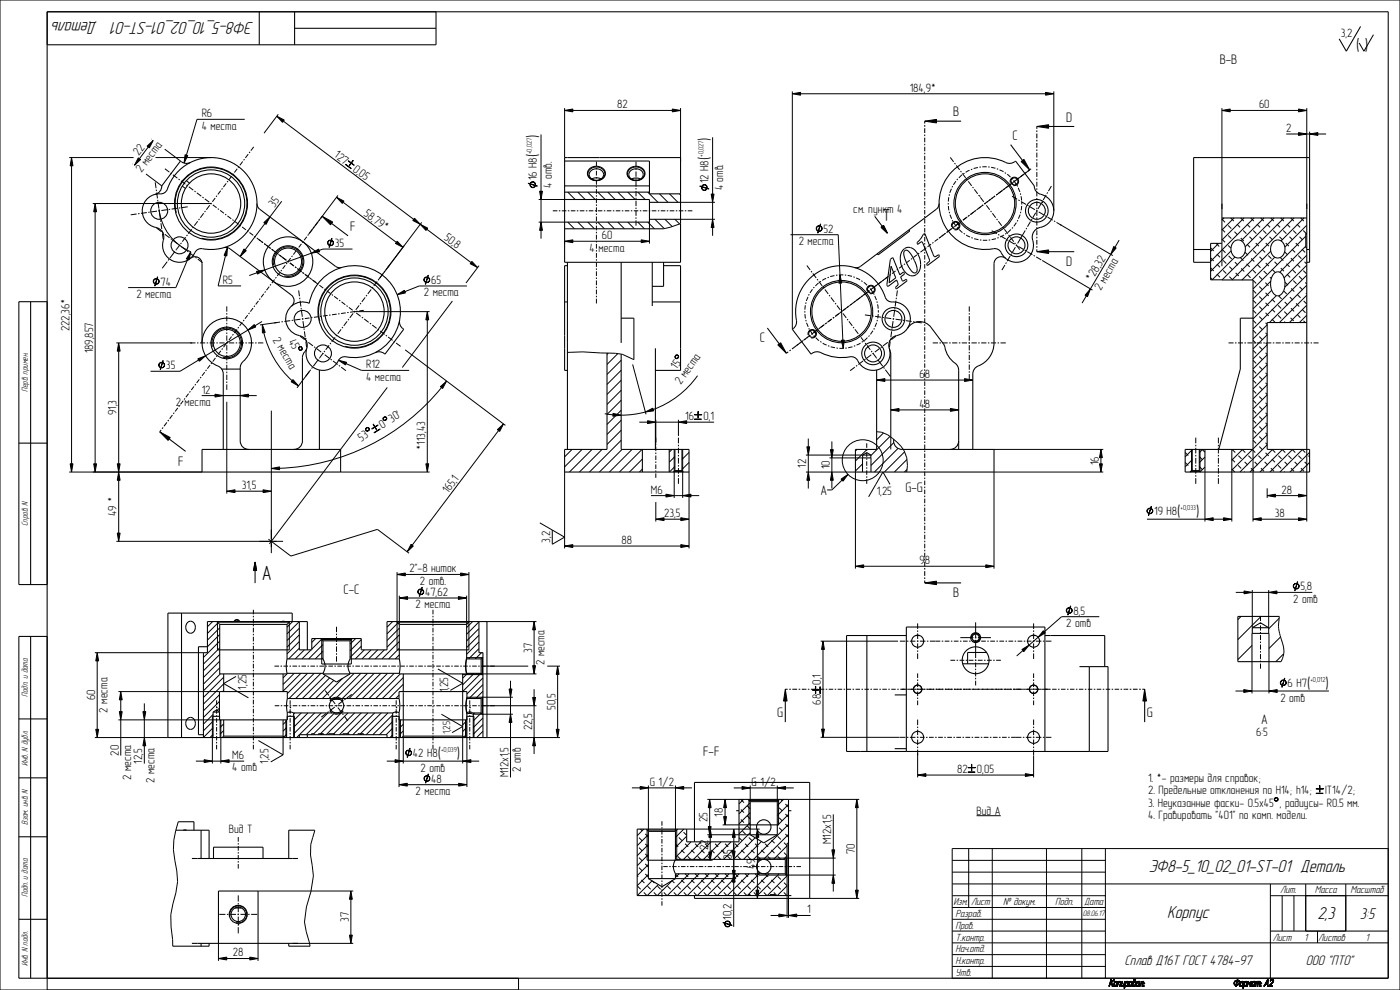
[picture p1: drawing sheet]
<svg xmlns="http://www.w3.org/2000/svg" width="594mm" height="420mm" viewBox="0 0 594 420" stroke-linecap="round" stroke-linejoin="round" font-family="sans-serif">
<defs><g id="words">
<text font-size="8.8" x="111.1" y="246.2">А</text>
<g font-size="7.6">
<text x="41.2" y="9.4" transform="rotate(-180 41.2 9.4)">Деталь</text>
<text x="107.7" y="9.4" transform="rotate(-180 107.7 9.4)">ЭФ8-5_10_02_01-ST-01</text>
<text x="487.4" y="370.1">ЭФ8-5_10_02_01-ST-01 Деталь</text>
<text x="495.2" y="389.4">Корпус</text>
<text x="558.9" y="390.1">2,3</text>
</g>
<text font-size="7.5" x="575.4" y="21.7">( )</text>
<text font-size="7.3" x="374.6" y="93.7">Т</text>
<g font-size="7.2">
<text x="228.5" y="58.4" transform="rotate(-90 228.5 58.4)">)</text>
<text x="301.3" y="59.6" transform="rotate(-90 301.3 59.6)">)</text>
<text x="228.5" y="66.8" transform="rotate(-90 228.5 66.8)">(</text>
<text x="301.3" y="68" transform="rotate(-90 301.3 68)">(</text>
<text x="499.5" y="219.2">(</text>
<text x="507.5" y="219.2">)</text>
<text x="554.6" y="292.1">(</text>
<text x="562.4" y="292.1">)</text>
<text x="185.7" y="321.9">(</text>
<text x="193.9" y="321.9">)</text>
</g>
<text font-size="6.8" x="577" y="389.8">3:5</text>
<g font-size="6.1">
<text x="477.1" y="409.6">Сплав Д16Т ГОСТ 4784-97</text>
<text x="554" y="409.6">ООО &quot;ПТО&quot;</text>
</g>
<g font-size="5.9">
<text x="517.5" y="27.3">B-B</text>
<text x="404.3" y="49.4">B</text>
<text x="452.3" y="51.7">D</text>
<text x="429.6" y="59.4">C</text>
<text x="148.5" y="98">F</text>
<text x="452.3" y="112.8">D</text>
<text x="322.4" y="145.2">C</text>
<text x="75.6" y="197.5">F</text>
<text x="348.1" y="209.9">A</text>
<text x="384.2" y="208.7">G-G</text>
<text x="145.7" y="252">C-C</text>
<text x="404.3" y="253.3">B</text>
<text x="329.8" y="304.4">G</text>
<text x="486.5" y="304.4">G</text>
<text x="535.1" y="307">A</text>
<text x="298.4" y="320.6">F-F</text>
</g>
<g font-size="5.1">
<text x="568.8" y="15.6">3,2</text>
<text x="386" y="38.9">184,9*</text>
<text x="261.9" y="46">82</text>
<text x="534.2" y="46">60</text>
<text x="85.6" y="49.7">R6</text>
<text x="85.6" y="55">4 места</text>
<text x="545.7" y="56">2</text>
<text x="59" y="66.1" transform="rotate(-53 59 66.1)">22</text>
<text x="141.5" y="66.4" transform="rotate(37 141.5 66.4)">127</text>
<text x="60.1" y="73.4" transform="rotate(-53 60.1 73.4)">2 места</text>
<text x="149.5" y="72.3" transform="rotate(37 149.5 72.3)">0,</text>
<text x="151.9" y="74.1" transform="rotate(37 151.9 74.1)">05</text>
<text x="227.8" y="76.5" transform="rotate(-90 227.8 76.5)">16 H8</text>
<text x="300.6" y="77.7" transform="rotate(-90 300.6 77.7)">12 H8</text>
<text x="234.1" y="79.6" transform="rotate(-90 234.1 79.6)">4 отв.</text>
<text x="306.9" y="80.8" transform="rotate(-90 306.9 80.8)">4 отв.</text>
<text x="116.4" y="88" transform="rotate(-53 116.4 88)">35</text>
<text x="154.1" y="91.1" transform="rotate(37 154.1 91.1)">58,</text>
<text x="158.1" y="94.1" transform="rotate(37 158.1 94.1)">79*</text>
<text x="362" y="90.5">см. пункт 4</text>
<text x="188.1" y="101.5" transform="rotate(37 188.1 101.5)">50,</text>
<text x="255.3" y="101.5">60</text>
<text x="349.4" y="98.7">52</text>
<text x="142.1" y="104.8">35</text>
<text x="192.1" y="104.5" transform="rotate(37 192.1 104.5)">8</text>
<text x="250.2" y="106.7">4 места</text>
<text x="338.9" y="104">2 места</text>
<text x="467.2" y="113.2" transform="rotate(-60 467.2 113.2)">32</text>
<text x="463.4" y="119.6" transform="rotate(-60 463.4 119.6)">*28,</text>
<text x="68.1" y="121.1">74</text>
<text x="94.5" y="120.4">R5</text>
<text x="179.9" y="125.7">2 места</text>
<text x="182.9" y="120.4">65</text>
<text x="467.1" y="123.6" transform="rotate(-60 467.1 123.6)">2 места</text>
<text x="57.9" y="126.4">2 места</text>
<text x="29.5" y="140.6" transform="rotate(-90 29.5 140.6)">222,36*</text>
<text x="39.5" y="149.9" transform="rotate(-90 39.5 149.9)">189,857</text>
<text x="115.6" y="144.1" transform="rotate(60 115.6 144.1)">2 места</text>
<text x="122.2" y="144.9" transform="rotate(60 122.2 144.9)">45</text>
<text x="70.4" y="156.6">35</text>
<text x="155.4" y="156.3">R12</text>
<text x="155.4" y="161.5">4 места</text>
<text x="287.1" y="156.8" transform="rotate(-55 287.1 156.8)">15</text>
<text x="390.1" y="160.4">68</text>
<text x="85.6" y="167">12</text>
<text x="288.8" y="163.4" transform="rotate(-55 288.8 163.4)">2 места</text>
<text x="74.6" y="172.2">2 места</text>
<text x="390.1" y="173">48</text>
<text x="49.5" y="176.1" transform="rotate(-90 49.5 176.1)">91,3</text>
<text x="166.2" y="179.4" transform="rotate(-31 166.2 179.4)">30'</text>
<text x="290.8" y="178.2">16</text>
<text x="298.5" y="178.2">0,1</text>
<text x="162.2" y="181.9" transform="rotate(-31 162.2 181.9)">0</text>
<text x="153.3" y="187.3" transform="rotate(-31 153.3 187.3)">53</text>
<text x="180.4" y="191" transform="rotate(-90 180.4 191)">*113,43</text>
<text x="466.2" y="197.3" transform="rotate(-90 466.2 197.3)">16</text>
<text x="342.1" y="198.5" transform="rotate(-90 342.1 198.5)">12</text>
<text x="352.1" y="199.1" transform="rotate(-90 352.1 199.1)">10</text>
<text x="102.5" y="207.5">31,5</text>
<text x="190.1" y="209.7" transform="rotate(-53 190.1 209.7)">165,</text>
<text x="194" y="204.5" transform="rotate(-53 194 204.5)">1</text>
<text x="276.2" y="209.4">М6</text>
<text x="372" y="209.9">1,25</text>
<text x="543.8" y="209.4">28</text>
<text x="49.5" y="219.1" transform="rotate(-90 49.5 219.1)">49 *</text>
<text x="281.8" y="219.4">23,5</text>
<text x="489.7" y="218.5">19 H8</text>
<text x="540.9" y="219.4">38</text>
<text x="233.4" y="230.3" transform="rotate(-90 233.4 230.3)">3,2</text>
<text x="263.7" y="230.8">88</text>
<text x="390.1" y="239.4">98</text>
<text x="173.7" y="242.8">2&quot;-8 ниток</text>
<text x="178.1" y="248.1">2 отв.</text>
<text x="551.8" y="250.4">5,8</text>
<text x="180.3" y="252.8">47,62</text>
<text x="548.7" y="255.7">2 отв</text>
<text x="176.3" y="258.1">2 места</text>
<text x="455.5" y="260.8">8,5</text>
<text x="452.4" y="266">2 отв</text>
<text x="225.7" y="276.9" transform="rotate(-90 225.7 276.9)">37</text>
<text x="231" y="282.2" transform="rotate(-90 231 282.2)">2 места</text>
<text x="104.5" y="292.6" transform="rotate(-90 104.5 292.6)">1,25</text>
<text x="190.2" y="293.8" transform="rotate(-90 190.2 293.8)">1,25</text>
<text x="348.3" y="290.5" transform="rotate(-90 348.3 290.5)">0,1</text>
<text x="546.3" y="291.4">6 H7</text>
<text x="40.4" y="297.2" transform="rotate(-90 40.4 297.2)">60</text>
<text x="348.3" y="298.9" transform="rotate(-90 348.3 298.9)">68</text>
<text x="543.2" y="297.7">2 отв</text>
<text x="45.6" y="302.3" transform="rotate(-90 45.6 302.3)">2 места</text>
<text x="235.7" y="301.3" transform="rotate(-90 235.7 301.3)">50,5</text>
<text x="225.7" y="309.8" transform="rotate(-90 225.7 309.8)">22,5</text>
<text x="532.9" y="312.4">6:5</text>
<text x="50.4" y="320.5" transform="rotate(-90 50.4 320.5)">20</text>
<text x="60.4" y="323.9" transform="rotate(-90 60.4 323.9)">12,5</text>
<text x="98.6" y="322">M6</text>
<text x="175.2" y="321.2">42 H8</text>
<text x="98.6" y="327.3">4 отв</text>
<text x="114" y="324.1" transform="rotate(-90 114 324.1)">1,25</text>
<text x="178.5" y="327.5">2 отв</text>
<text x="215.7" y="329.8" transform="rotate(-90 215.7 329.8)">M12х1,5</text>
<text x="221" y="327.6" transform="rotate(-90 221 327.6)">2 отв</text>
<text x="406.1" y="327.9">82</text>
<text x="414.5" y="327.9">0,05</text>
<text x="55.6" y="330.8" transform="rotate(-90 55.6 330.8)">2 места</text>
<text x="65.6" y="332.2" transform="rotate(-90 65.6 332.2)">2 места</text>
<text x="183" y="332">48</text>
<text x="275.7" y="333.4">G 1/2</text>
<text x="318.9" y="333.4">G 1/2</text>
<text x="487.1" y="331.7">1. *- размеры для справок;</text>
<text x="176.3" y="337.3">2 места</text>
<text x="487.1" y="336.9">2. Предельные отклонения по H14; h14;</text>
<text x="562.2" y="336.9">IT14/2;</text>
<text x="306.8" y="346.4" transform="rotate(-90 306.8 346.4)">18</text>
<text x="414.4" y="345.8">Вид А</text>
<text x="487.1" y="347.4">4. Гравировать &quot;401&quot; по комп. модели.</text>
<text x="487.1" y="342.2">3. Неуказанные фаски- 0.5х45 , радиусы- R0.5 мм.</text>
<text x="97.1" y="353.3">Вид Т</text>
<text x="300.2" y="348.8" transform="rotate(-90 300.2 348.8)">25</text>
<text x="352.7" y="358.2" transform="rotate(-90 352.7 358.2)">M12x1,5</text>
<text x="300.5" y="360.6" transform="rotate(-90 300.5 360.6)">22</text>
<text x="310.5" y="364.2" transform="rotate(-90 310.5 364.2)">35</text>
<text x="362.7" y="362.4" transform="rotate(-90 362.7 362.4)">70</text>
<text x="320.5" y="368.7" transform="rotate(-90 320.5 368.7)">49</text>
<text x="342.4" y="387.5">1</text>
<text x="148" y="391.2" transform="rotate(-90 148 391.2)">37</text>
<text x="310.4" y="390.2" transform="rotate(-90 310.4 390.2)">10,2</text>
<text x="98.8" y="405.8">28</text>
</g>
<g font-size="4.5">
<text x="543.1" y="379.1">Лит.</text>
<text x="557.9" y="379.1">Масса</text>
<text x="573" y="379.1">Масштаб</text>
<text x="404.5" y="384.1">Изм.</text>
<text x="405.4" y="389.1">Pазраб.</text>
<text x="412" y="384.1">Лист</text>
<text x="425.7" y="384.1">№ докум.</text>
<text x="447.7" y="384.1">Подп.</text>
<text x="460" y="384.1">Дата</text>
<text x="405.4" y="394.1">Пров.</text>
<text x="405.4" y="399.1">Т.контр.</text>
<text x="540" y="399.1">Лист</text>
<text x="553.4" y="399.1">1</text>
<text x="559.3" y="399.1">Листов</text>
<text x="579.4" y="399.1">1</text>
<text x="405.4" y="404.1">Нач.отд.</text>
<text x="405.4" y="409.1">Н.контр.</text>
<text x="405.4" y="414.1">Утв.</text>
</g>
<g font-size="4.4">
<text x="191" y="311.6" transform="rotate(-90 191 311.6)">1,25</text>
<text x="470.5" y="418.5">Копировал:</text>
</g>
<g font-size="3.8">
<text x="11.8" y="166.3" transform="rotate(-90 11.8 166.3)">Перв. примен.</text>
<text x="11.8" y="223.1" transform="rotate(-90 11.8 223.1)">Справ. N</text>
<text x="11.8" y="295.6" transform="rotate(-90 11.8 295.6)">Подп. и дата</text>
<text x="11.8" y="324.9" transform="rotate(-90 11.8 324.9)">Инв. N дубл.</text>
<text x="11.8" y="350" transform="rotate(-90 11.8 350)">Взам. инв. N</text>
<text x="11.8" y="380.6" transform="rotate(-90 11.8 380.6)">Подп. и дата</text>
<text x="11.8" y="409.9" transform="rotate(-90 11.8 409.9)">Инв. N подл.</text>
</g>
<text font-size="3.5" x="459.4" y="388.7">08.06.17</text>
<g font-size="3.1">
<text x="225.7" y="65.4" transform="rotate(-90 225.7 65.4)">+0,027</text>
<text x="298.5" y="66.6" transform="rotate(-90 298.5 66.6)">+0,027</text>
<text x="500.9" y="216.4">+0,033</text>
<text x="556" y="289.3">+0,012</text>
<text x="187.1" y="319.1">+0,039</text>
</g>
</g></defs>
<g fill="#000">
<path d="M62.4 62l2.6-2.4-1.6 3.1zM117.4 49.3l3.2 1.6-.7 1zM239.5 46.9l3.5-.6v1.2zM285.2 46.3l3.5 .6-3.5 .6zM392.3 51.4l5-.7v1.5zM439.9 53.7l5-.8v1.5zM518.4 46.9l3.5-.6v1.2zM550.9 56.3l3.5 .6-3.5 .6zM550.9 46.3l3.5 .6-3.5 .6zM555.6 56.9l3.5-.6v1.2zM58.7 67l.9 .7-2.5 2.4zM78.5 65.7l1.2 .3-1.6 3.2z"/>
<path d="M146.7 69.7l2.2 1.9zM147.8 68.2l2.4 1.9zM149.8 68l-1.6 2.3zM224.2 77.7l3.7 1.3zM225 77.7a1.18 1.18 0 0 1 1.2-.6 1.18 1.18 0 0 1 1 .9 1.17 1.17 0 0 0-1.1-.8 1.17 1.17 0 0 0-1.1 .8v.7a1.17 1.17 0 0 0 1.1 .8 1.17 1.17 0 0 0 1.1-.8 1.2 1.2 0 0 1-1.2 .9 1.2 1.2 0 0 1-1.1-.9zM227.1 78l.1 .7zM297 78.9l3.7 1.3zM297.8 78.9a1.18 1.18 0 0 1 1.2-.6 1.18 1.18 0 0 1 1 .9 1.17 1.17 0 0 0-1.1-.8 1.17 1.17 0 0 0-1.1 .8v.7a1.17 1.17 0 0 0 1.1 .8 1.17 1.17 0 0 0 1.1-.8 1.2 1.2 0 0 1-1.2 .9 1.2 1.2 0 0 1-1.1-.9zM299.9 79.2l.1 .7zM433.3 68.5l1.2-.9 2.4 4.5zM40.4 86.3l.6 3.5h-1.2zM111.9 94.5l2.6-2.5-1.6 3.2z"/>
<path d="M136.7 91.8l4.4 2.4-.9 1.2zM175.9 92.6l2.4 2.6-3.2-1.7zM178.3 95.2l3.2 1.6-.8 .9zM228.9 81.1h1.2l-.6 3.5zM229.5 94.2l.6 3.5h-1.2zM301.7 82.3h1.2l-.6 3.5zM302.3 93l.6 3.5h-1.2zM346.9 95.9a1.23 1.23 0 0 1 1.5 .2 1.23 1.23 0 0 1 .3 1.4l-.8 .6a1.17 1.17 0 0 0 .8-1.1 1.17 1.17 0 0 0-.8-1.1h-.7a1.17 1.17 0 0 0-.8 1.1 1.17 1.17 0 0 0 .8 1.1 1.18 1.18 0 0 1-.9-1 1.18 1.18 0 0 1 .6-1.2zM347.2 98l.7 .1zM348.1 95.1l-1.2 3.7zM66.8 117.5l-1.2 3.8zM81 106.8l-.8 3.5-1.1-.5z"/>
<path d="M96.5 105l-.2 3.6-1.2-.3zM103.5 105.6l1 .8-2.6 2.4zM108.8 115.1l3.5-.6-3.1 1.8zM132.1 107.4l3.1-1.7 .4 1.1zM139.2 102.5a1.24 1.24 0 0 1 1.6-.5 1.24 1.24 0 0 1 .5 1.6l-.7 .6a1.17 1.17 0 0 0 .8-1.1 1.17 1.17 0 0 0-.8-1.1h-.7a1.17 1.17 0 0 0-.8 1.1 1.17 1.17 0 0 0 .8 1.1 1.21 1.21 0 0 1-.7-1.7zM139.9 104.1l.7 .1zM140.8 101.1l-1.2 3.8zM180.4 117.7a1.23 1.23 0 0 1 1.5 .1 1.23 1.23 0 0 1 .3 1.5l-.7 .6a1.17 1.17 0 0 0 .7-1.1 1.17 1.17 0 0 0-.7-1.1h-.8a1.17 1.17 0 0 0-.7 1.1 1.17 1.17 0 0 0 .7 1.1 1.18 1.18 0 0 1-.9-1 1.18 1.18 0 0 1 .6-1.2zM180.7 119.7l.8 .2zM181.6 116.8l-1.2 3.8zM200.2 110.9l2.4 2.6-3.1-1.6zM239.5 102.3l3.5-.6v1.2z"/>
<path d="M272 101.7l3.5 .6-3.5 .6zM356.4 116.6l.7 3.5h-1.2zM439.9 106.8l5-.8v1.5zM65.2 118.8a1.24 1.24 0 0 1 1.7-.5 1.24 1.24 0 0 1 .5 1.7l-.8 .5a1.17 1.17 0 0 0 .8-1 1.17 1.17 0 0 0-.8-1.1h-.7a1.17 1.17 0 0 0-.7 1.1 1.17 1.17 0 0 0 .7 1 1.21 1.21 0 0 1-.7-1.7zM65.9 120.4l.7 .1zM111.3 137.7l1.2 3.3-1.2 .3zM168.5 125l3.1-1.8 .4 1.1zM181.3 132.2l.6 3.5h-1.2zM50.4 145.5l.6 3.5h-1.2zM67.5 154.3a1.24 1.24 0 0 1 1.7-.5 1.24 1.24 0 0 1 .5 1.7l-.7 .5a1.17 1.17 0 0 0 .7-1 1.17 1.17 0 0 0-.7-1.1h-.8a1.17 1.17 0 0 0-.7 1.1 1.17 1.17 0 0 0 .7 1 1.21 1.21 0 0 1-.7-1.7zM68.2 155.9l.8 .1zM69.1 153l-1.2 3.8z"/>
<path d="M83.9 152.2l3.3-1.3-2.6 2.4zM105.2 140l2.7-2.3 .6 1zM126.8 147.3l.4 1.1 .4 .1 .6-.7-.9-.8 .6 .1 .4 .7-.2 .6-.5 .3-.6-.2-.3-.6zM126.8 147.3l.6-.2zM143.6 152.8l3.5 .9-.5 1.1zM286.8 150.6l.6-.1 .5 .4 .1 .6-.5 .6-.6 .1 .9-.8-.5-.7-.8 .6v.5l-.1-.6zM286.5 151.7l.4 .5zM330 146.3l1.2-.9 2.4 4.5zM357 144.3h1.2l-.4 3.5zM91.2 167.2l3.5 .6-3.5 .6zM101.9 167.8l3.5-.6v1.2zM124.3 161.1l2.3 2.6-3.1-1.7z"/>
<path d="M162.6 177.2l.6-.4 .6 .2 .3 .4-.1 .7-.6 .3-.6-.1 1.1-.4 .1-.4-.7-.6-.8 .9zM162.5 177.8l.4 .4zM186.9 164.1l2.6-2.4-1.7 3.1zM211 182.3l2.6-2.4-1.6 3.1zM260.1 175.4l3.4 .7-3.5 .5zM273.8 174.8l3.2-1.6 .3 1.1zM274.7 178.5l3.5 .6-3.5 .6zM287.8 179.1l3.5-.6v1.2zM371.9 161.2l3.5-.6v1.2zM377.9 173.9l3.5-.6v1.2zM403.2 173.3l3.5 .6-3.5 .6zM409.2 160.6l3.5 .6-3.5 .6z"/>
<path d="M67.8 183.2l4.4 2.4-.9 1.2zM115.1 198.7l3.5-.6v1.2zM155.2 181.7l.6-.4 .6 .2 .3 .5-.1 .6-.6 .4-.6-.2 1.1-.4 .1-.4-.7-.5-.8 .8zM155.1 182.3l.4 .4zM157.7 181.9l2.7-1.5zM158.7 183.5l2.6-1.4zM158.3 180l1.6 2.3zM342.3 189.6h1.2l-.6 3.5zM352.3 190.8h1.2l-.6 3.5zM467.1 190.7l.6 3.5h-1.2zM39.8 196.8h1.2l-.6 3.5zM50.4 200.3l.6 3.5h-1.2z"/>
<path d="M49.8 196.8h1.2l-.6 3.5zM96.2 208.4l3.5-.6v1.2zM111.6 207.8l3.5 .6-3.5 .6zM180.7 196.8h1.2l-.6 3.5zM282.5 209.7l3.5 .6-3.5 .6zM289.6 210.3l3.5-.6v1.2zM342.9 200.3l.6 3.5h-1.2zM352.9 200.3l.6 3.5h-1.2zM356.8 203.3l3-2-2.1 2.8zM466.5 196.8h1.2l-.6 3.5zM487.2 215.7a1.23 1.23 0 0 1 1.5 .2 1.23 1.23 0 0 1 .3 1.4l-.7 .6a1.17 1.17 0 0 0 .7-1.1 1.17 1.17 0 0 0-.7-1.1h-.8a1.17 1.17 0 0 0-.7 1.1 1.17 1.17 0 0 0 .7 1.1 1.18 1.18 0 0 1-.9-1 1.18 1.18 0 0 1 .6-1.2zM487.5 217.8l.8 .1z"/>
<path d="M488.4 214.9l-1.2 3.8zM537.6 210.3l3.5-.6v1.2zM550.9 209.7l3.5 .6-3.5 .6zM49.8 226.2h1.2l-.6 3.5zM174.4 230.9l.9 .8-2.5 2.4zM239.5 231.7l3.5-.6v1.2zM278.2 220.3l3.5-.6v1.2zM288.8 231.1l3.5 .6-3.5 .6zM288.8 219.7l3.5 .6-3.5 .6zM511.2 220.3l3.5-.6v1.2zM519.1 219.7l3.5 .6-3.5 .6zM531.6 220.3l3.5-.6v1.2z"/>
<path d="M550.9 219.7l3.5 .6-3.5 .6zM169.4 253.7l3.5-.6v1.2zM177.4 250.5a1.24 1.24 0 0 1 1.7-.5 1.24 1.24 0 0 1 .5 1.7l-.7 .5a1.17 1.17 0 0 0 .7-1.1 1.17 1.17 0 0 0-.7-1h-.7a1.17 1.17 0 0 0-.8 1 1.17 1.17 0 0 0 .8 1.1 1.21 1.21 0 0 1-.8-1.7zM178.2 252.1l.7 .1zM179 249.2l-1.1 3.8zM194.5 253.1l3.5 .6-3.5 .6zM362.9 240.2l3.5-.6v1.2zM392.3 247.3l5-.8v1.5zM418.2 239.6l3.5 .6-3.5 .6zM454.2 257.1l-1.2 3.8zM527.8 250.7l3.5 .6-3.5 .6zM538.3 251.3l3.5-.6v1.2z"/>
<path d="M549.3 247.7a1.23 1.23 0 0 1 1.5 .1 1.23 1.23 0 0 1 .3 1.5l-.8 .6a1.17 1.17 0 0 0 .8-1.1 1.17 1.17 0 0 0-.8-1.1h-.7a1.17 1.17 0 0 0-.8 1.1 1.17 1.17 0 0 0 .8 1.1 1.18 1.18 0 0 1-.9-1 1.18 1.18 0 0 1 .6-1.2zM549.6 249.7l.7 .2zM550.5 246.8l-1.2 3.8zM41.2 276.9l.6 3.5h-1.2zM226.6 263.7l.6 3.5h-1.2zM349.2 272l.6 3.5h-1.2zM433.6 275.5l3-1.8-2.2 2.7zM442.7 267.6l.8 .9-3 1.8zM452.6 258.4a1.24 1.24 0 0 1 1.6-.5 1.24 1.24 0 0 1 .6 1.7l-.8 .6a1.17 1.17 0 0 0 .8-1.1 1.17 1.17 0 0 0-.8-1.1h-.7a1.17 1.17 0 0 0-.8 1.1 1.17 1.17 0 0 0 .8 1.1 1.21 1.21 0 0 1-.7-1.8zM453.3 260l.7 .2zM51.2 293.4l.6 3.5h-1.2zM216 292.3h1.2l-.6 3.5z"/>
<path d="M226 282.4h1.2l-.6 3.5zM226 295.9h1.2l-.6 3.5zM236.6 282.6l.6 3.5h-1.2zM333.2 292.4l.7 5h-1.5zM485.7 292.4l.7 5h-1.5zM527.7 292.6l3.5 .6-3.5 .6zM538.4 293.2l3.5-.6v1.2zM543.8 288.6a1.23 1.23 0 0 1 1.5 .2 1.23 1.23 0 0 1 .3 1.4l-.8 .6a1.17 1.17 0 0 0 .8-1.1 1.17 1.17 0 0 0-.8-1.1h-.7a1.17 1.17 0 0 0-.7 1.1 1.17 1.17 0 0 0 .7 1.1 1.18 1.18 0 0 1-.9-1 1.18 1.18 0 0 1 .6-1.2zM544.1 290.7l.7 .1zM545 287.8l-1.2 3.8zM40.6 309.4h1.2l-.6 3.5zM50.6 301.9h1.2l-.6 3.5z"/>
<path d="M61.2 312.9l.6 3.5h-1.2zM60.6 301.9h1.2l-.6 3.5zM173.9 317.5l-1.2 3.8zM216.6 303l.6 3.5h-1.2zM226.6 312.9l.6 3.5h-1.2zM236 309.4h1.2l-.6 3.5zM348.6 309.3h1.2l-.6 3.5zM86.6 322.3l3.5 .6-3.5 .6zM93.7 322.9l3.5-.6v1.2zM169.3 332.9l3.5-.6v1.2zM167.6 322.3l3.5 .6-3.5 .6zM172.3 318.8a1.24 1.24 0 0 1 1.6-.5 1.24 1.24 0 0 1 .6 1.7l-.8 .6a1.17 1.17 0 0 0 .8-1.1 1.17 1.17 0 0 0-.8-1.1h-.7a1.17 1.17 0 0 0-.7 1.1 1.17 1.17 0 0 0 .7 1.1 1.21 1.21 0 0 1-.7-1.8z"/>
<path d="M173 320.4l.7 .2zM180.1 329.7a1.24 1.24 0 0 1 1.6-.5 1.24 1.24 0 0 1 .6 1.7l-.8 .5a1.17 1.17 0 0 0 .8-1.1 1.17 1.17 0 0 0-.8-1h-.7a1.17 1.17 0 0 0-.8 1 1.17 1.17 0 0 0 .8 1.1 1.21 1.21 0 0 1-.7-1.7zM180.8 331.3l.7 .1zM181.7 328.4l-1.2 3.8zM196.3 322.9l3.5-.6v1.2zM194.6 332.3l3.5 .6-3.5 .6zM301.1 339.1l.6 3.5h-1.2zM307.6 339.1l.6 3.5h-1.2zM363.6 339.1l.6 3.5h-1.2zM389.3 328.8l3.5-.6v1.2zM435 328.2l3.5 .6-3.5 .6zM541.1 338.4h.7l.5 .4v.6l-.5 .5h-.7l-.4-.5 .4 .3 1-.3-.3-.9-1.1 .3z"/>
<path d="M540.7 338.8l.1 .6zM300.5 350.6h1.2l-.6 3.5zM301.3 351.7l.6 3.5h-1.2zM307 346.4h1.2l-.6 3.5zM311.3 351.7l.6 3.5h-1.2zM321.3 351.7l.6 3.5h-1.2zM148.9 378l.6 3.5h-1.2zM300.7 361.4h1.2l-.6 3.5zM311.3 370.7l.6 3.5h-1.2zM310.7 361.1h1.2l-.6 3.5zM310.7 369.2h1.2l-.6 3.5zM353 360.5h1.2l-.6 3.5z"/>
<path d="M353.6 371.2l.6 3.5h-1.2zM306.8 391.3l3.8 1.3zM307.7 391.3a1.18 1.18 0 0 1 1.1-.6 1.18 1.18 0 0 1 1 .9 1.17 1.17 0 0 0-1.1-.7 1.17 1.17 0 0 0-1 .7v.7a1.17 1.17 0 0 0 1 .8 1.17 1.17 0 0 0 1.1-.8 1.2 1.2 0 0 1-1.1 1 1.2 1.2 0 0 1-1.2-1zM309.7 391.6l.1 .7zM320.7 377.6h1.2l-.6 3.5zM330.5 387.8l3.5 .6-3.5 .6zM334.6 388.4l3.5-.6v1.2zM363 377.6h1.2l-.6 3.5zM92.7 406.6l3.5-.6v1.2zM106 406l3.5 .6-3.5 .6zM148.3 396.7h1.2l-.6 3.5zM523.5 417.1l.3-.1z"/>
<path d="M523.5 417.2l.3-.1zM523.5 417.4h.3zM523.6 417l.2-.2zM523.6 417.5h.3zM523.6 416.8l.3-.1zM523.6 417.6h.4zM523.7 416.6l.3-.1zM523.7 417.6h.4zM523.8 416.5l.2-.1zM523.5 417.1h.3zM523.5 417.2l.3 .1zM523.6 417h.2z"/>
<path d="M523.6 416.8v.2zM523.9 416.3h.4zM523.7 416.6l.2 .1zM523.9 417.8h1.3zM524 416.2h.5zM523.8 416.5l.3-.1zM523.9 416.3l.2 .1zM523.8 417.7h.5zM524.2 416.1h1.6zM524.1 417.9h.9zM523.8 417.7h.7zM524.6 417.9l-.3 .5z"/>
<path d="M524.3 418.5l.2-.1zM524.4 416h1.3zM523.9 416.3l.5-.1zM524.2 417.9h.8zM525.1 416.2l-.4 1.5h-.2zM523.8 417.7h.9zM524.5 416h1zM524.3 418.4h.2zM524.5 416.2l1.3-.1zM524.4 417.9h.6zM524.4 417.9l-.1 .5zM523.8 417.7h1.1z"/>
<path d="M524.6 416.2l1.2-.1zM524.6 417.9h.4zM524.9 415.9l.3-.3zM524.5 416l.6-.1zM524.5 416l.4-.1zM524.9 417.7l.6-.1zM525 415.6h.2zM524.9 416.2l.9-.1zM524.9 416.2h.2l-.6 1.5zM524.5 416l.8-.1zM524.1 417.9l1-.1zM523.9 417.8h1.2z"/>
<path d="M525.2 417.6l.5-.1zM525 415.6h.2l-.3 .3zM525.1 416.2l.7-.1zM523.8 417.7h1.6zM523.9 417.8l1.5-.1zM525.3 416.2l.5-.1zM525.4 416.2h.5zM525.5 417.4l.3-.1zM525.4 417.5l.4-.2zM524.4 416h1.1zM525 417.6h.5zM525.6 417.3l.3-.1z"/>
<path d="M525.5 416.2h.4zM525.6 416.3h.4zM524.2 416.1l1.5-.1zM525.7 417.1l.2-.1zM525.3 417.5h.4zM525.7 416.4h.3zM525.7 417l.3-.2zM525.8 416.4l.2 .1zM525.8 416.8l.2-.1zM524 416.2l1.8-.1zM525.8 416.6l.2-.1zM525.8 416.7l.2-.1z"/>
<path d="M525.7 417.1l.2 .1zM525.8 416.8h.2l-.3 .2zM526.6 416.8l-.4 1.3h-.2zM526 418.2h.3zM526 418.3h.4zM525.8 416.6h.2zM525.8 416.7h.2zM526 418.4l1.2-.1zM526.1 418.5l1-.1zM526.2 418.5h.8zM526 418.2l.2-.1zM526 418.1h.2z"/>
<path d="M526 418.3h.3zM526.3 416.8l.3-.1zM526.3 418.5h.6zM526.4 416.7h.3zM526.4 416.6h.3zM526 418.4l.8-.1zM526.5 416.5l1-.1zM526.5 416.5h1.1zM526.3 416.8h.3l-.6 1.3zM526.4 416.7h.2zM526.4 416.6l.3 .1zM526.7 416.4h.8z"/>
<path d="M526.5 416.6l1.1-.1zM526.4 416.6h.4zM526.8 418.3l.4-.1zM526.7 416.4h.6zM526.2 418.5h.7zM527 418.2h.3zM526.1 418.5h.9zM527.1 418.2l.2-.1zM527.6 416.8l-.3 1.3h-.2zM526 418.4h1.1zM526.8 416.6l.8-.1zM527.2 416.6h.4z"/>
<path d="M526.9 418.3l.3-.1zM526.7 416.4h.7zM527.1 418.1h.2zM527.7 418.5l-.3 .8zM527.3 416.6h.3zM527.4 416.7l.2-.1zM527.4 416.7h.2zM527.4 416.8l.2-.1zM526.6 416.4h.9zM527.4 416.8h.2l-.5 1.3zM527.8 418.3h.6l-.7 .2zM527.8 418.3l-.4 1z"/>
<path d="M528 416.5h1.2zM528.1 416.4h1zM528.1 416.4h.8zM528.2 416.6l-.8 2.7zM528 416.5l-.6 2.8zM527.7 418.5h.9zM527.7 418.5l.8-.2zM528.5 418.3l.4-.1zM527.7 418.5l1.1-.2zM528.6 418.2h.3zM528.7 418.2l.2-.1zM529.3 416.8l-.4 1.3h-.2z"/>
<path d="M527.7 418.5l1-.1zM528.2 416.6l1-.1zM528.9 416.6h.4zM528.1 416.4h.9zM528.7 418.1h.2zM529 416.6h.3zM529 416.7l.3-.1zM529 416.7h.3zM529 416.8l.3-.1zM529.7 416.8l-.6 1.6zM529.1 418.4h.2zM529 416.8h.3l-.6 1.3z"/>
<path d="M529.5 416.5l.2-.1v.4zM529.7 416.4l.4 .8-.4-.4zM529.5 416.5l.2 .3-.6 1.6zM530.1 417.2l.6-.4-.8 .7zM529.9 417.5l.8-.7zM529.7 416.8l.4 .4-.2 .3zM531.1 416.5l-.8 1.9zM531.1 416.5l-.5 1.9h-.3zM530.3 418.5l.3-.1zM530.3 418.4h.3zM531.5 416.8l-.4 1.3h-.2zM530.9 418.2h.3z"/>
<path d="M530.9 418.3h.4zM530.1 417.2l1-.8zM530.9 416.4l-.8 .8zM530.1 417.2l1-.7zM531 418.5l.9-.1zM531.1 418.5l.8-.1zM530.9 418.2l.2-.1zM530.9 418.1h.2zM530.9 418.3h.3zM531.2 416.8l.3-.1zM531.2 418.5h.7zM531.2 416.7h.4z"/>
<path d="M531.3 416.6h.3zM530.9 418.4l.8-.1zM531.4 416.5h1.2zM531.2 416.8h.3l-.6 1.3zM531.2 416.7h.3zM531.5 416.4h1.1zM531.3 416.6l.3 .1zM531.6 416.4h1zM531.3 416.6h.4zM531.4 416.6l1.2-.1zM531.7 418.3h.6zM530.9 418.4l1.4-.1z"/>
<path d="M531.6 416.4h.9zM531.8 418.3l.4-.1zM531.8 418.3h.4zM531.1 418.5h.8zM532 418.2h.2zM532.4 416.6l.2-.1-.6 1.6zM532.6 416.5l-.4 1.6h-.2zM530.9 418.4h1.5zM532 418.4h.4zM531 418.5l1-.1zM530.9 418.4h1.1zM532.1 418.4h.3z"/>
<path d="M532.1 418.5l.3-.1zM532 418.2l.2-.1zM532 418.1h.2zM531.9 418.2h.3zM531.7 418.3h.5zM530.9 418.4l1.5-.1zM532.1 418.5h.2zM531.7 416.6l.9-.1zM533.2 416.6l-.5 1.8h-.2zM532.5 418.4h.2zM532.5 418.5h.2zM531.4 416.5l1.2-.1z"/>
<path d="M532.5 418.4l.2 .1zM533 416.5h1.8zM533 416.4h1.7zM533 416.4h1.5zM533 416.5l-.5 1.9zM534 416.6l-.6 1.8zM533.4 418.5l.2-.1zM533.4 418.5h.2zM533.2 416.6l1.6-.1zM533.8 416.6l1-.1zM533.8 416.6h.2l-.6 1.8zM534.2 418.5l.2-.1z"/>
<path d="M534.8 416.8l-.6 1.6zM534 416.6l.8-.1zM534.5 416.6h.3zM533 416.4h1.6zM534.6 416.7h.3zM534.6 416.8l.3-.1zM534.6 416.8l-.4 1.6zM534.8 418.3h.3zM534.9 418.3l.2-.1zM535.1 417.2h.3zM535.1 417.3l.2-.1zM536.9 417.7l-.6 .7z"/>
<path d="M537 417.4h.8l-.9 .3zM537 417.4l-.7 1zM537.7 415.6h.3zM537.7 416l-1.4 2.4zM538 415.6l-.2 1.8zM536.9 417.7l.9-.3v.3zM537.8 418.4h.2zM538 415.6l-1.7 2.8zM537.7 415.6h.3l-1.7 2.8zM537.8 418.4l.2 .1zM537.8 417.7l.2 .7h-.2zM538.3 418.4h1.5z"/>
<path d="M538.3 418.5h1.5zM538.4 418.3h1.4zM538.4 418.5h1.4zM538.4 418.3h1.3zM539 416h.2zM538.9 416h.3zM538.9 416.1l.3-.1zM539 415.9h.4zM539.1 415.8l.5-.1zM539 416l.3-.1zM539 415.9h.3zM539.3 415.6h.7z"/>
<path d="M539.3 415.6h.9zM539 415.9l.4-.1zM539.1 415.8h.3zM539.5 415.5l.5 .1zM539.2 415.7l1-.1zM539.7 415.7h.6zM539.1 415.8l.6-.1zM539.5 415.5h.4zM539.5 415.5h.3zM538.3 418.4l1.5 .1zM539.8 415.7h.5zM539.9 415.8h.4z"/>
<path d="M540 416.5l.3-.1zM540 416.6l.3-.2zM539.4 415.6h.6zM540 415.8h.3zM540.1 415.9h.3zM540.1 416.4h.2zM540.1 416h.3zM540.1 416.3l.3-.1zM538.4 418.3l1.7-1.6zM540.2 416l.2 .1zM540.2 416.2h.2zM540.2 416.1h.2z"/>
<path d="M538.4 418.3l1.8-1.7zM540 416.6h.2l-1.8 1.7zM540.1 416.3l.2 .1zM540.2 416.1l.2 .1z"/>
</g>
<g fill="none" stroke="#000" stroke-width=".42">
<path d="M0 0h594v420h-594zM64.2 59l.1 .1M103.8 50.6h-20.2l-4.5 15.2M117.4 49.3l3.2 1.6-.7 1zM118.1 48.5l-6.1 8M120.2 51.4l55.3 41.7M229.5 57v24.1M239.5 46.9l3.5-.6v1.2zM239.5 45.9v20.9M243 46.9h42.2M285.2 46.3l3.5 .6-3.5 .6zM288.7 45.9v22.8"/>
<path d="M302.3 58.2v24.1M392.3 51.4l5-.7v1.5zM392.3 59.4v1M439.9 53.7l5-.8v1.5zM518.4 46.9l3.5-.6v1.2zM518.4 45.9v42.9M521.9 46.9h29M545.7 56.9h5.2M550.9 56.3l3.5 .6-3.5 .6zM550.9 46.3l3.5 .6-3.5 .6zM554.4 45.9v42.9M554.4 56.9h1.2"/>
<path d="M555.6 56.9l3.5-.6v1.2zM555.6 55.9v10.9M559.1 56.9h3.5M56.3 69.5l.1 .1M58.7 67l.9 .7-2.5 2.4zM61.9 73.8l6.7 5.1M62.4 62l2.6-2.4-1.6 3.1zM62.9 62.4l-3.7 4.9M69.9 63.3l6.7 5M77.3 78.9l1.4 1.1M78.5 65.7l1.2 .3-1.6 3.2zM79.1 76.6l1.3 1.1"/>
<path d="M146.7 69.7l2.2 1.9zM147.8 68.2l2.4 1.9zM149.8 68l-1.6 2.3zM224.2 77.7l3.7 1.3zM225 77.7a1.18 1.18 0 0 1 1.2-.6 1.18 1.18 0 0 1 1 .9 1.17 1.17 0 0 0-1.1-.8 1.17 1.17 0 0 0-1.1 .8v.7a1.17 1.17 0 0 0 1.1 .8 1.17 1.17 0 0 0 1.1-.8 1.2 1.2 0 0 1-1.2 .9 1.2 1.2 0 0 1-1.1-.9zM227.1 78l.1 .7zM250.1 72.1a3.8 3.8 0 0 1 6.5 1.6 3.7 3.7 0 0 1-3.6 2.9 3.7 3.7 0 0 1-3.6-2.9zM269.8 70.9a2.84 2.84 0 0 0-3.3 1.7 2.84 2.84 0 0 0 1.3 3.5 3.5 3.5 0 0 0 5.6-3 3.5 3.5 0 0 0-3.4-2.2M269.8 70.9h.1M269.9 70.9h.1M297 78.9l3.7 1.3zM297.8 78.9a1.18 1.18 0 0 1 1.2-.6 1.18 1.18 0 0 1 1 .9 1.17 1.17 0 0 0-1.1-.8 1.17 1.17 0 0 0-1.1 .8v.7a1.17 1.17 0 0 0 1.1 .8 1.17 1.17 0 0 0 1.1-.8 1.2 1.2 0 0 1-1.2 .9 1.2 1.2 0 0 1-1.1-.9z"/>
<path d="M299.9 79.2l.1 .7zM392.3 61v.6M392.3 62.3v1.9M392.3 64.8v.7M392.3 66.1v1.9M392.3 68.7v.6M392.3 69.9v1.9M392.3 72.5v.6M392.3 73.8v1.9M392.3 76.3v.6M392.3 77.6v1.9M428.2 78.6l-1.5 1.1"/>
<path d="M428.6 77.4a1.8 1.8 0 0 1 1.6-2.2 1.8 1.8 0 0 1 2 1.9 1.8 1.8 0 0 1-2.3 1.6M429.2 77.8l-.5 .4M430.5 76.9l-.8 .6M433.3 68.5l1.2-.9 2.4 4.5zM439.9 61.7v1M439.9 63.4v.7M439.9 64.8v2M439.9 67.5v.7M439.9 68.9v2M439.9 71.6v.7M439.9 73v2.1M439.9 75.7v.7"/>
<path d="M439.9 77.1v2.1M439.9 79.9v.7M39.4 86.3h50.1M40.4 86.3l.6 3.5h-1.2zM40.4 89.8v107M67.5 88.7a22.2 22.2 0 0 0 13.5 18.1M74.8 90.3a15.2 15.2 0 0 1 13.4-19.1 15.2 15.2 0 0 1 16.5 16.5 15.2 15.2 0 0 1-19.1 13.4M111.9 94.5l2.6-2.5-1.6 3.2zM112.4 94.8l-8.4 11.2M119.5 85.4l-5 6.6M130.9 99.4l-.4 .5M131.9 98.2l-.6 .7"/>
<path d="M136.7 91.8l4.4 2.4-.9 1.2zM175.9 92.6l2.4 2.6-3.2-1.7zM178.3 95.2l3.2 1.6-.8 .9zM178.9 94.4l-14.3 19M181.1 97.3l18.8 14.1M228.5 94.2h11M228.5 84.6h11M228.9 81.1h1.2l-.6 3.5zM229.5 94.2l.6 3.5h-1.2zM229.5 84.6v9.6M229.5 97.7v3.5M239.5 84.4l.3 .2"/>
<path d="M240.9 94.2l2.8 2.9M240.9 81.5l3.1 3.1M245.1 94.2l2.9 2.9M245.1 81.5l3.2 3.1M249.4 94.2l2.8 2.9M249.4 81.5l3.1 3.1M253.6 94.2l2.9 2.9M253.6 81.5l3.2 3.1M257.9 94.2l2.8 2.9M257.9 81.5l3.1 3.1M262.1 94.2l2.8 2.9M262.1 81.5l3.1 3.1"/>
<path d="M266.4 94.2l2.8 2.9M266.4 81.5l3.1 3.1M270.6 94.2l2.8 2.9M270.6 81.5l3.1 3.1M274.8 94.2l2.9 2.9M274.8 81.5l4.4 4.3M275.5 94.2v9.1M277.9 93l3.9 4M279.8 82.2l3.6 3.6M282.1 93l3.1 3.1M284.1 82.2l3.6 3.6M286.4 93l2 2"/>
<path d="M288.3 82.2l.4 .5M288.7 94.9l-7.2 2.2M288.7 93h14.6M288.7 85.8h14.6M301.7 82.3h1.2l-.6 3.5zM302.3 93l.6 3.5h-1.2zM302.3 85.8v7.2M302.3 96.5v3.5M335.4 99.6h20.2l.8 17M346.9 95.9a1.23 1.23 0 0 1 1.5 .2 1.23 1.23 0 0 1 .3 1.4l-.8 .6a1.17 1.17 0 0 0 .8-1.1 1.17 1.17 0 0 0-.8-1.1h-.7a1.17 1.17 0 0 0-.8 1.1 1.17 1.17 0 0 0 .8 1.1 1.18 1.18 0 0 1-.9-1 1.18 1.18 0 0 1 .6-1.2zM347.2 98l.7 .1zM348.1 95.1l-1.2 3.7z"/>
<path d="M392.3 80.1v.7M392.3 81.4v1.9M392.3 84v.6M392.3 85.2v2M392.3 87.8v.6M392.3 89.1v1.9M392.3 91.6v.7M392.3 92.9v1.9M392.3 95.4v.7M392.3 96.7v1.9M392.3 99.3v.6M401.1 99l-1.5 1.2"/>
<path d="M402.1 98.3l-.5 .4M403.7 96.2a1.8 1.8 0 0 1 1.6-2.3 1.8 1.8 0 0 1 2 2 1.8 1.8 0 0 1-2.3 1.6M404.1 96.8l-1.5 1.1M405.1 96l-.5 .4M407.1 94.5l-1.5 1.1M408.1 93.7l-.5 .4M410.1 92.2l-1.5 1.2M411.1 91.5l-.5 .4M413.1 90l-1.5 1.1M414.1 89.2l-.5 .4M416.2 87.7l-1.6 1.1M417.2 86.9l-.5 .4"/>
<path d="M419.2 85.4l-1.5 1.1M420.2 84.7l-.5 .3M422.2 83.1l-1.5 1.2M423.2 82.4l-.5 .4M425.2 80.9l-1.5 1.1M426.2 80.1l-.5 .4M439.9 81.2v2.1M439.9 84v.7M439.9 85.4v2M439.9 88.1v.7M439.9 89.5v2.1M439.9 92.2v.7"/>
<path d="M439.9 93.6v2.1M439.9 96.4v.7M439.9 97.7v1.1M519.3 92.5l-.9 .9M523.6 92.5l-5.2 5.1M527.8 92.5l-9.4 9.3M532.1 92.5l-18.5 18.4M536.3 92.5l-9.7 9.6M540.5 92.5l-12.2 12.2M544.8 92.5l-26.3 26.3M549 92.5l-26.3 26.3M553.3 92.5l-9.8 9.7"/>
<path d="M554.4 95.5l-9.3 9.4M65.2 118.8a1.24 1.24 0 0 1 1.7-.5 1.24 1.24 0 0 1 .5 1.7l-.8 .5a1.17 1.17 0 0 0 .8-1 1.17 1.17 0 0 0-.8-1.1h-.7a1.17 1.17 0 0 0-.7 1.1 1.17 1.17 0 0 0 .7 1 1.21 1.21 0 0 1-.7-1.7zM66.8 117.5l-1.2 3.8zM79.6 110.1l-5 11.9h-20.2M81 106.8l-.8 3.5-1.1-.5zM95.7 108.4l-3.2 12.9h9.8M96.5 105l-.2 3.6-1.2-.3zM103.5 105.6l1 .8-2.6 2.4zM108.8 115.1l3.5-.6-3.1 1.8zM109 115.7l-3.2 1.2M109.8 101.6l1.8 1.4M112.1 103.4l.5 .3"/>
<path d="M113.1 104.1l1.8 1.4M115.4 105.8l.5 .4M116.1 112.6a6.3 6.3 0 0 1 5.6-7.9 6.3 6.3 0 0 1 6.8 6.8 6.3 6.3 0 0 1-7.9 5.5M116.4 106.6l1.8 1.3M116.5 118.6l-1.2 1.5M117.2 117.6l-.3 .5M118.7 108.3l.5 .4M118.8 115.6l-1.2 1.5M119.5 114.5l-.4 .6M119.7 109.1l1.8 1.3M121 112.5l-1.1 1.5M121.8 111.5l-.4 .5"/>
<path d="M122 110.8l.5 .4M123 111.5l1.8 1.4M123.3 109.5l-1.1 1.5M124.1 108.5l-.4 .5M125.3 113.3l.5 .3M125.6 106.5l-1.1 1.5M126.3 114l1.7 1.4M126.4 105.5l-.4 .5M127.9 103.5l-1.2 1.5M128.5 115.7l.5 .4M128.6 102.4l-.3 .5M129.5 116.5l1.8 1.3"/>
<path d="M130.2 100.4l-1.2 1.5M130.2 100.4h.1M131.8 118.2l.5 .4M132.1 107.4l3.1-1.7 .4 1.1zM132.1 107.4l-19.8 7.1M132.8 119l1.8 1.3M139.2 102.5a1.24 1.24 0 0 1 1.6-.5 1.24 1.24 0 0 1 .5 1.6l-.7 .6a1.17 1.17 0 0 0 .8-1.1 1.17 1.17 0 0 0-.8-1.1h-.7a1.17 1.17 0 0 0-.8 1.1 1.17 1.17 0 0 0 .8 1.1 1.21 1.21 0 0 1-.7-1.7zM139.9 104.1l.7 .1zM140.8 101.1l-1.2 3.8zM149.6 105.7h-12.6l-1.6 .5M180.4 117.7a1.23 1.23 0 0 1 1.5 .1 1.23 1.23 0 0 1 .3 1.5l-.7 .6a1.17 1.17 0 0 0 .7-1.1 1.17 1.17 0 0 0-.7-1.1h-.8a1.17 1.17 0 0 0-.7 1.1 1.17 1.17 0 0 0 .7 1.1 1.18 1.18 0 0 1-.9-1 1.18 1.18 0 0 1 .6-1.2zM180.7 119.7l.8 .2z"/>
<path d="M181.6 116.8l-1.2 3.8zM200.2 110.9l2.4 2.6-3.1-1.6zM203.3 112.7l-5.6 7.4M239.5 102.3l3.5-.6v1.2zM239.5 101.9v1.4M243 102.3h29M272 101.7l3.5 .6-3.5 .6zM356.4 116.6l.7 3.5h-1.2zM373.9 119.5l-1.5 1.1M374.9 118.7l-.5 .4M377 117.2l-1.6 1.2M378 116.5l-.5 .3"/>
<path d="M380 114.9l-1.5 1.2M381 114.2l-.5 .4M383 112.7l-1.5 1.1M384 111.9l-.5 .4M386 110.4l-1.5 1.1M387 109.6l-.5 .4M389 108.1l-1.5 1.2M390 107.4l-.5 .4M392 105.9l-1.5 1.1M392.3 100.5v2M392.3 103.1v.6M392.3 104.4v1.9"/>
<path d="M392.3 106.9v.7M392.3 108.2v1.9M392.3 110.8v.6M392.3 112v1.9M392.3 114.6v.6M392.3 115.9v1.9M392.3 118.4v.6M392.3 119.7v1.9M393 105.1l-.5 .4M395 103.6l-1.5 1.1M396.1 102.8l-.6 .4M398.1 101.3l-1.5 1.2"/>
<path d="M399.1 100.6l-.5 .3M439.9 106.8l5-.8v1.5zM517 103.2l-3.4 3.4M518.4 103.2v9.7M522.4 106.4l-8.8 8.7M524 109l-9.7 9.7M539.2 119.3l-7.6 7.5M539.2 106.6l-12.2 12.2M540.9 109.1l-9.7 9.7M554 100.2l-22.4 22.4M554 104.4l-11 11.1M554.4 108.3l-9.6 9.6"/>
<path d="M554.4 112.5l-9.3 9.4M554.4 116.8l-22.8 22.8M65.9 120.4l.7 .1zM100.5 139.8l-1.1 1.5M101.3 138.8l-.4 .5M102.8 136.7l-1.1 1.6M103.6 135.7l-.4 .5M105.1 133.7l-1.2 1.5M105.8 132.7l-.3 .5M107.4 130.7l-1.2 1.5M108.1 129.7l-.4 .5M109.6 127.7l-1.1 1.5"/>
<path d="M110.4 126.7l-.4 .5M111.2 136.4l-3 1.8M111.3 137.7l1.2 3.3-1.2 .3zM111.9 124.6l-1.1 1.5M112.7 123.6l-.4 .5M114.2 121.6l-1.1 1.5M115 120.6l-.4 .5M117.5 136.8l-7.2 1M135.7 136.1a15.2 15.2 0 0 1 13.4-19.1 15.2 15.2 0 0 1 16.5 16.5 15.2 15.2 0 0 1-19.2 13.4M150.4 132.2h31.9M168.5 125l3.1-1.8 .4 1.1zM181.3 132.2l.6 3.5h-1.2z"/>
<path d="M181.3 135.7v61.1M191.9 127.7l-21.2 28.2M198.1 121.3h-20.2l-6.1 2.4M346.8 139.9l-1.5 1.2M347.8 139.2l-.5 .4M349.8 137.7l-1.5 1.1M350.8 136.9l-.5 .4M352.8 135.4l-1.5 1.1M353.8 134.6l-.5 .4M355.9 133.1l-1.6 1.2M356.5 120.1l1.1 24.2M356.9 132.4l-.5 .3"/>
<path d="M358.9 130.9l-1.5 1.1M359.9 130.1l-.5 .4M361.9 128.6l-1.5 1.1M362.9 127.8l-.5 .4M364.9 126.3l-1.5 1.1M365.9 125.6l-.5 .3M367.8 123.3a1.8 1.8 0 0 1 1.6-2.3 1.8 1.8 0 0 1 1.9 2 1.8 1.8 0 0 1-2.2 1.6M367.9 124l-1.5 1.2M368.9 123.3l-.5 .4M370.9 121.8l-1.5 1.1M371.9 121l-.5 .4M392.3 122.2v.7"/>
<path d="M392.3 123.5v1.9M392.3 126.1v.6M392.3 127.3v2M392.3 129.9v.6M392.3 131.2v1.9M392.3 133.7v.7M392.3 135v1.9M392.3 137.5v.7M392.3 138.8v1.9M537.6 137.8l-6 6M539.6 123.1l-8 8M541.6 125.4l-10 9.9"/>
<path d="M554.4 121l-15.8 15.8M554.4 125.2l-11.6 11.6M554.4 129.5l-7.3 7.3M554.4 133.7l-3.1 3.1M49.4 145.5h32.1M50.4 145.5l.6 3.5h-1.2zM50.4 149v47.8M67.5 154.3a1.24 1.24 0 0 1 1.7-.5 1.24 1.24 0 0 1 .5 1.7l-.7 .5a1.17 1.17 0 0 0 .7-1 1.17 1.17 0 0 0-.7-1.1h-.8a1.17 1.17 0 0 0-.7 1.1 1.17 1.17 0 0 0 .7 1 1.21 1.21 0 0 1-.7-1.7zM68.2 155.9l.8 .1zM69.1 153l-1.2 3.8zM83.9 152.2l3.3-1.3-2.6 2.4zM84.3 152.7l-7.9 4.8h-12.5"/>
<path d="M85.3 159.9l-.4 .5M86.8 157.9l-1.1 1.5M87.6 156.9l-.4 .5M89.1 154.9l-1.1 1.5M89.9 153.9l-.4 .5M90.1 147.1a6.3 6.3 0 0 1 5.6-7.9 6.3 6.3 0 0 1 6.8 6.8 6.3 6.3 0 0 1-7.9 5.6M91.4 151.9l-1.1 1.5M92.2 150.9l-.4 .5M93.7 148.8l-1.2 1.6M94.4 147.8l-.3 .5M96 145.8l-1.2 1.5M96.7 144.8l-.4 .5"/>
<path d="M98.2 142.8l-1.1 1.5M99 141.8l-.4 .5M105.2 140l2.7-2.3 .6 1zM105.2 140l-18 10.9M111.9 141.1a39.5 39.5 0 0 0 12 20.4M126.8 147.3l.4 1.1 .4 .1 .6-.7-.9-.8 .6 .1 .4 .7-.2 .6-.5 .3-.6-.2-.3-.6zM126.8 147.3l.6-.2zM131.2 157.7l-5.2 6.8M143.6 152.8l3.5 .9-.5 1.1zM143.6 152.8l-.1 .2M146.8 154.3l6.6 2.8h20.2M171.9 148.4l42.5 32.1"/>
<path d="M240.7 149.5l6.6-.2 13.8 .6 2.9 .4 4.9 2.3M258.1 149.8l-.6 .6M262.1 150l-4.6 4.6M263.5 152.9l-6 6M263.5 157.1l-6 6M268.4 154.6l5.7 21.2M286.5 151.7l.4 .5zM286.8 150.6l.6-.1 .5 .4 .1 .6-.5 .6-.6 .1 .9-.8-.5-.7-.8 .6v.5l-.1-.6zM296 159.4a39.7 39.7 0 0 1-18.8 14.3M330 146.3l1.2-.9 2.4 4.5zM340.8 144.5l-.8 .6M341.8 143.7l-.5 .4"/>
<path d="M342.9 142.1a1.8 1.8 0 0 1 1.6-2.3 1.8 1.8 0 0 1 1.9 1.9 1.8 1.8 0 0 1-2.3 1.6M343.8 142.2l-1.5 1.1M344.8 141.5l-.5 .3M357 144.3h1.2l-.4 3.5zM392.3 141.4v.6M392.3 142.7v1.9M392.3 145.2v.6M392.3 146.5v1.9M392.3 149v.7M392.3 150.3v1.9M392.3 152.9v.6M392.3 154.1v1.9"/>
<path d="M392.3 156.7v.6M392.3 158v1.9M537.6 142l-6 6M537.6 146.3l-6 6M537.6 150.5l-6 6M537.6 154.8l-6 6M537.6 159l-6 6M73.2 176.1l-.6 .7M73.2 176.1h.1M73.9 175.1l-.4 .5M75.4 173l-1.1 1.6M76.2 172l-.4 .5"/>
<path d="M77.7 170l-1.1 1.5M78.5 169l-.4 .5M80 167l-1.1 1.5M80.8 166l-.4 .5M82.3 164l-1.2 1.5M83 163l-.3 .5M84.6 160.9l-1.2 1.6M85.6 167.8h5.6M91.2 167.2l3.5 .6-3.5 .6zM94.7 167.8h7.2M96.2 170.5v38.9M101.9 167.8l3.5-.6v1.2z"/>
<path d="M105.4 167.8h3.5M115.1 174.2v57.9M124.3 161.1l2.3 2.6-3.1-1.7zM162.5 177.8l.4 .4zM162.6 177.2l.6-.4 .6 .2 .3 .4-.1 .7-.6 .3-.6-.1 1.1-.4 .1-.4-.7-.6-.8 .9zM164.3 164.4l-50 66.3M186.9 164.1l2.6-2.4-1.7 3.1zM187.3 164.4a93.1 93.1 0 0 1-68.7 34.3M256.6 175.5l3.5 .5M260.1 175.4l3.4 .7-3.5 .5zM263.5 161.3l-6 6M263.5 165.6l-6 6"/>
<path d="M263.5 169.8l-6 6M263.5 174.1l-6 6M263.5 178.3l-6 6M271.2 179.1h3.5M273.8 174.8l3.2-1.6 .3 1.1zM273.8 174.8l-5.1 1-5.2 .3M274.7 178.5l3.5 .6-3.5 .6zM278.2 179.1h9.6M278.2 178.1v10M287.8 179.1l3.5-.6v1.2zM287.8 178.1v6.8M291.3 179.1h11.7"/>
<path d="M294.7 175.9l3 .1zM294.7 177.8l2.9 .1zM294.7 176h3M294.7 177.9h2.9M296.1 174.6l.2 2.7zM296.2 174.6v2.7M371.9 161.2l3.5-.6v1.2zM375.4 161.2h33.8M377.9 173.9l3.5-.6v1.2zM381.4 173.9h21.8M392.3 160.5v.7M392.3 161.8v1.9"/>
<path d="M392.3 164.3v.7M392.3 165.6v1.9M392.3 168.2v.6M392.3 169.4v2M392.3 172v.6M392.3 173.3v1.9M392.3 175.8v.7M392.3 177.1v1.9M392.3 179.7v.6M403.2 173.3l3.5 .6-3.5 .6zM409.2 160.6l3.5 .6-3.5 .6zM537.6 163.3l-6 6"/>
<path d="M537.6 167.5l-6 6M537.6 171.7l-6 6M537.6 176l-6 6M39.8 196.8h1.2l-.6 3.5zM49.8 196.8h1.2l-.6 3.5zM67.8 183.2l4.4 2.4-.9 1.2zM115.1 198.7l3.5-.6v1.2zM155.1 182.3l.4 .4zM155.2 181.7l.6-.4 .6 .2 .3 .5-.1 .6-.6 .4-.6-.2 1.1-.4 .1-.4-.7-.5-.8 .8zM157.7 181.9l2.7-1.5zM158.3 180l1.6 2.3zM158.7 183.5l2.6-1.4z"/>
<path d="M180.7 196.8h1.2l-.6 3.5zM211 182.3l2.6-2.4-1.6 3.1zM211.5 182.7l-36.6 48.6M242.7 190.7l-3.2 3.1M247 190.7l-7.5 7.4M251.2 190.7l-9.6 9.6M255.4 190.7l-9.6 9.6M263.5 182.6l-6 6M263.5 186.8l-13.4 13.5M263.9 190.7l-9.6 9.6M268.2 190.7l-9.6 9.6M272.4 190.7l-9.6 9.6"/>
<path d="M272.5 194.8l-5.4 5.5M272.5 199l-1.2 1.3M285.1 190.7l-1.2 1.1M286 190.7v20.6M286.3 193.7l-2.4 2.4M286.3 197.9l-2.3 2.4M289.4 190.7h-.1M289.6 190.7v20.6M292.3 191.9l-3 3M292.3 196.2l-3 3M341.9 193.1h24.1M342.3 189.6h1.2l-.6 3.5z"/>
<path d="M342.9 186.1v3.5M342.9 193.1v7.2M351.9 194.3h14M352.3 190.8h1.2l-.6 3.5zM352.9 187.3v3.5M352.9 194.3v6M363.6 190.7l-.7 .6M365.9 196.8l-3 3M367.9 190.7l-5 4.9M371.9 183.2a12.5 12.5 0 0 1 8.7 4.4 12.2 12.2 0 0 1 4.1 12.7M374.8 183.7l-2.9 2.9M377.6 185.2l-8.1 8.1"/>
<path d="M377.9 185.4v5.3M379.2 187.8l-9.7 9.7M381 190.2l-10 10.1M383.8 191.7l-8.6 8.6M384.8 194.9l-5.3 5.4M384.8 199.2l-1.1 1.1M392.3 180.9v1.9M392.3 183.5v.6M392.3 184.8v1.9M392.3 187.3v.6M392.3 188.6v1.9M392.3 191.1v.7"/>
<path d="M392.3 192.4v1.9M392.3 195v.6M392.3 196.2v2M392.3 198.8v.6M406.7 187.1v3.6M421.7 190.7h46.4M466.5 196.8h1.2l-.6 3.5zM467.1 190.7l.6 3.5h-1.2zM467.1 194.2v2.6M505.5 190.7v9.3M505.8 190.8l-3 3M505.8 195.1l-3 3"/>
<path d="M505.8 199.3l-.9 1M509.1 190.7v9.3M510.2 190.7l-1.4 1.4M511.2 193.9l-2.4 2.4M511.2 198.1l-1.9 2M523 190.7l-.4 .3M527.2 190.7l-4.6 4.5M531.4 190.7l-8.8 8.8M531.6 190.7v30.6M537.6 180.2l-6 6M537.6 184.5l-6 6M537.6 188.7l-11.5 11.6"/>
<path d="M539.9 190.7l-9.6 9.6M544.2 190.7l-9.6 9.6M548.4 190.7l-9.6 9.6M552.7 190.7l-9.6 9.6M554.4 190.7v30.6M555.6 191.9l-8.3 8.4M555.6 196.2l-4.1 4.1M39.4 200.3h46.3M50.4 200.3l.6 3.5h-1.2zM50.4 203.8v22.4M96.2 208.4l3.5-.6v1.2zM99.7 208.4h11.9"/>
<path d="M111.6 207.8l3.5 .6-3.5 .6zM144.5 200.3h37.8M239.5 200.3v32.4M276.2 210.3h6.3M278.2 213v8.3M282.5 209.7l3.5 .6-3.5 .6zM286 210.3h3.6M288.8 219.7l3.5 .6-3.5 .6zM289.6 210.3l3.5-.6v1.2zM292.3 200.3v32.4M293.1 210.3h3.5M341.9 200.3h21v40.9"/>
<path d="M342.9 200.3l.6 3.5h-1.2zM342.9 203.8v3.5M352.9 200.3l.6 3.5h-1.2zM352.9 203.8v3.5M356.8 203.3l3-2-2.1 2.8zM357.3 203.7l-4.4 4.2h-2M392.3 200.1v1.9M392.3 202.6v.7M392.3 203.9v1.9M392.3 206.4v.7M392.3 207.7v1.9M392.3 210.3v.6"/>
<path d="M392.3 211.5v2M392.3 214.1v.6M392.3 215.4v1.9M392.3 217.9v.7M392.3 219.2v1.9M468.1 200.3h-46.4v40.9M487.2 215.7a1.23 1.23 0 0 1 1.5 .2 1.23 1.23 0 0 1 .3 1.4l-.7 .6a1.17 1.17 0 0 0 .7-1.1 1.17 1.17 0 0 0-.7-1.1h-.8a1.17 1.17 0 0 0-.7 1.1 1.17 1.17 0 0 0 .7 1.1 1.18 1.18 0 0 1-.9-1 1.18 1.18 0 0 1 .6-1.2zM487.5 217.8l.8 .1zM488.4 214.9l-1.2 3.8zM511.2 200.3v21M519.1 219.7l3.5 .6-3.5 .6zM522.6 200.3v21"/>
<path d="M537.6 210.3l3.5-.6v1.2zM537.6 207.2v4.1M541.1 210.3h9.8M550.9 219.7l3.5 .6-3.5 .6zM550.9 209.7l3.5 .6-3.5 .6zM49.4 229.7h67.9M49.8 226.2h1.2l-.6 3.5zM113.9 228.7l9.5 7.2 36.7-11.3 13.5 10.1M174.4 230.9l.9 .8-2.5 2.4zM239.5 231.7l3.5-.6v1.2zM243 231.7h45.8M278.2 220.3l3.5-.6v1.2z"/>
<path d="M281.7 220.3h7.1M288.8 231.1l3.5 .6-3.5 .6zM392.3 221.8v.6M392.3 223v1.9M392.3 225.6v.6M392.3 226.9v1.9M392.3 229.4v.6M392.3 230.7v1.9M392.3 233.2v.7M392.3 234.5v1.9M392.3 237.1v.6M392.3 238.3v1"/>
<path d="M418.2 239.6l3.5 .6-3.5 .6zM486.6 220.3h24.6M511.2 220.3l3.5-.6v1.2zM514.7 220.3h4.4M531.6 220.3l3.5-.6v1.2zM535.1 220.3h15.8M169.4 253.7l3.5-.6v1.2zM169.4 252.7v12.2M172.9 253.7h21.6M177.4 250.5a1.24 1.24 0 0 1 1.7-.5 1.24 1.24 0 0 1 .5 1.7l-.7 .5a1.17 1.17 0 0 0 .7-1.1 1.17 1.17 0 0 0-.7-1h-.7a1.17 1.17 0 0 0-.8 1 1.17 1.17 0 0 0 .8 1.1 1.21 1.21 0 0 1-.8-1.7zM178.2 252.1l.7 .1zM179 249.2l-1.1 3.8z"/>
<path d="M194.5 253.1l3.5 .6-3.5 .6zM198 252.7v12.2M362.9 240.2l3.5-.6v1.2zM366.4 240.2h51.8M392.3 247.3l5-.8v1.5zM452.6 258.4a1.24 1.24 0 0 1 1.6-.5 1.24 1.24 0 0 1 .6 1.7l-.8 .6a1.17 1.17 0 0 0 .8-1.1 1.17 1.17 0 0 0-.8-1.1h-.7a1.17 1.17 0 0 0-.8 1.1 1.17 1.17 0 0 0 .8 1.1 1.21 1.21 0 0 1-.7-1.8zM454.2 257.1l-1.2 3.8zM524.3 251.3h3.5M527.8 250.7l3.5 .6-3.5 .6zM531.3 250.3v16M531.3 251.3h7M538.3 251.3l3.5-.6v1.2z"/>
<path d="M538.3 250.3v16M541.8 251.3h15M549.3 247.7a1.23 1.23 0 0 1 1.5 .1 1.23 1.23 0 0 1 .3 1.5l-.8 .6a1.17 1.17 0 0 0 .8-1.1 1.17 1.17 0 0 0-.8-1.1h-.7a1.17 1.17 0 0 0-.8 1.1 1.17 1.17 0 0 0 .8 1.1 1.18 1.18 0 0 1-.9-1 1.18 1.18 0 0 1 .6-1.2zM549.6 249.7l.7 .2zM550.5 246.8l-1.2 3.8zM40.2 276.9h46.1M41.2 276.9l.6 3.5h-1.2zM90.2 263.7l-2.2 2.2M92.3 263.9v11.8M92.5 264.2l-4.5 4.5M93.2 266.4l-5.2 5.2M93.2 269.2l-5.2 5.2"/>
<path d="M93.2 272l-6.9 6.9M93.2 274.8l-6.9 7M93.2 277.7l-6.9 6.9M99.3 263.7l.6-.7 .6-.2 .8 .3 .4 .6M122.7 263.9v11.8M124.2 263.7l-2.4 2.4M127 263.7l-5.2 5.2M127 266.5l-5.2 5.2M127 269.3l-5.2 5.3M127 272.2l-5.2 5.2M127 275l-4.5 4.5M129.1 275.7l-3.8 3.8"/>
<path d="M132 275.7l-3.9 3.8M133.9 270.9l-1.6 1.7M136.4 271.2l-4.1 4.2M136.5 271.3v10.4M137 273.4l-6.1 6.1M137 276.3l-3.2 3.2M137 279.1l-.4 .4M142.8 265.9v2.3M142.8 268.8v.6M142.8 270.1v2.3M142.8 273v.6M142.8 274.2v2.3"/>
<path d="M142.8 277.2v.6M142.8 278.4v2.3M149.1 271.3v10.4M150.9 270.9l-2.4 2.4M153.3 271.3l-4.8 4.8M153.3 274.2l-4.8 4.7M154.6 275.7l-3.9 3.8M157.4 275.7l-3.8 3.8M160.2 275.7l-3.8 3.8M163.1 275.7l-3.9 3.8M166.6 263.7l-2.4 2.4M168.5 263.9v11.8"/>
<path d="M168.8 264.3l-4.6 4.6M169.4 266.5l-5.2 5.2M169.4 269.4l-5.2 5.2M169.4 272.2l-7.3 7.3M169.4 275l-4.5 4.5M169.4 277.8l-1.7 1.7M198.9 263.9v11.8M200.5 263.7l-2.5 2.5M203.2 263.9l-5.2 5.2M203.2 266.7l-5.2 5.2M203.2 269.5l-5.2 5.2M203.2 272.3l-5.2 5.3"/>
<path d="M203.2 275.2l-4.4 4.3M204.3 276.9l-2.6 2.6M204.7 279h-6.7l-.5 3.5 .4 3.4M206.2 263.7h21.4M226.6 263.7l.6 3.5h-1.2zM226.6 267.2v15.2M348.2 272h32.8M349.2 272l.6 3.5h-1.2zM349.2 275.5v33.8M412.2 271a1.8 1.8 0 0 1 1.6-2.3 1.8 1.8 0 0 1 1.9 2 1.8 1.8 0 0 1-2.2 1.6M433.6 275.5l3-1.8-2.2 2.7zM434 276l-2.6 2.3"/>
<path d="M440.5 270.3l-3.9 3.4M442.7 267.6l.8 .9-3 1.8zM453.3 260l.7 .2zM466.4 261.6h-16l-7.3 6.4M526.6 261.5l-1.4 1.4M531.2 273.8l-6 6M535 261.5l-9.8 9.9M542.7 262.3l-4.4 4.5M542.8 261.5a19.8 19.8 0 0 0 1.3 11.3 9.2 9.2 0 0 1-.6 7.9M543.3 270.2l-4.9 4.9M544.7 277.3l-3.4 3.4M41.2 280.4v29"/>
<path d="M50.2 293.4h42.9M51.2 293.4l.6 3.5h-1.2zM51.2 296.9v5M61.2 298.4v3.5M93.1 294.8l-6.8 6.8M93.1 297.6l-6.8 6.8M93.2 280.5l-6.9 6.9M93.2 283.3l-6.9 6.9M93.5 285.9l-7.2 7.2M94.9 287.3l-8.6 8.6M94.9 290.1l-8.6 8.6M94.9 293l-.4 .4"/>
<path d="M122 285.7l-1.9 1.9M124.8 285.7l-4.7 4.7M127.7 285.7l-7.6 7.5M130.5 285.7l-8.6 8.5M133.3 285.7l-10.7 10.6M136.1 285.7l-10.6 10.6M138.1 286.5l-9.8 9.8M139.9 287.6l-8.8 8.7M140 297.2l.3-.4a3.6 3.6 0 0 1 4.4-.4l.9 .8M141.6 288.7l-7.7 7.6M145.2 287.9l-8.4 8.4M150.3 285.7l-10.7 10.6"/>
<path d="M153.1 285.7l-10.7 10.6M155.9 285.7l-10.6 10.6M158.8 285.7l-10.7 10.6M161.6 285.7l-10.7 10.6M164.4 285.7l-10.7 10.6M167.3 285.7l-10.7 10.6M169.3 294.9l-1.4 1.4M169.8 285.9l-10.4 10.4M171.1 287.5l-8.9 8.8M171.1 290.3l-6 6M171.1 293.1l-.3 .3M171.1 293.7v11.7"/>
<path d="M196.2 285.9l.1 .3h8.4M198 285.9h29.6M198.4 285.7l-2.1 2M201.2 285.7l-4.9 4.8M204 285.7l-7.7 7.7v12M204.9 299.4h22.7M204.9 282.6h19.2M204.9 287.6l-6.8 6.8M204.9 290.4l-5.9 5.9M204.9 293.3l-3.1 3M216 292.3h1.2l-.6 3.5zM216.6 288.8v3.5"/>
<path d="M216.6 295.8v7.2M217.6 295.8h-19.5l-.4 3 .2 3a.84 .84 0 0 0 .3 1 .84 .84 0 0 0 1.1-.1l1.5 .3M226 282.4h1.2l-.6 3.5zM226 295.9h1.2l-.6 3.5zM226.6 292.4v3.5M226.6 299.4v13.5M232.2 282.6h5.4M236.6 282.6l.6 3.5h-1.2zM236.6 286.1v23.3M333.2 292.4l.7 5h-1.5zM341.2 292.4h.9M342.8 292.4h.6"/>
<path d="M344 292.4h1.9M344.7 292.6l2.7 .2zM344.7 292.7h2.7M346 291.2l.1 3.1zM346.1 291.2v3.1M346.6 292.4h.6M347.8 292.4h1.9M347.9 291.3l.1 3zM347.9 291.3v3M350.4 292.4h.6M351.6 292.4h1.9M354.2 292.4h.6"/>
<path d="M355.4 292.4h1.9M357.9 292.4h.7M359.2 292.4h1.9M361.7 292.4h.7M363 292.4h1.9M365.5 292.4h.7M366.8 292.4h1.9M369.3 292.4h.6M370.6 292.4h1.9M373.1 292.4h.6M374.4 292.4h1.9M376.9 292.4h.6"/>
<path d="M378.2 292.4h1.9M380.7 292.4h.6M382 292.4h1.8M384.5 292.4h.6M385.7 292.4h1.9M388.3 292.4h.6M389.5 292.4h1.9M392.1 292.4h.6M393.3 292.4h1.9M395.9 292.4h.6M397.1 292.4h1.9M399.6 292.4h.7"/>
<path d="M400.9 292.4h1.9M403.4 292.4h.7M404.7 292.4h1.9M407.2 292.4h.7M408.5 292.4h1.9M411 292.4h.6M412.3 292.4h1.9M414.8 292.4h.6M416.1 292.4h1.9M418.6 292.4h.6M419.9 292.4h1.9M422.4 292.4h.6"/>
<path d="M423.6 292.4h1.9M426.2 292.4h.6M427.4 292.4h1.9M430 292.4h.6M431.2 292.4h1.9M433.8 292.4h.6M435 292.4h1.9M437.5 292.4h.7M438.8 292.4h1.9M441.3 292.4h.7M442.6 292.4h1.9M445.1 292.4h.7"/>
<path d="M446.4 292.4h1.9M448.9 292.4h.7M450.2 292.4h1.9M452.7 292.4h.6M454 292.4h1.9M456.5 292.4h.6M457.8 292.4h1.9M460.3 292.4h.6M461.6 292.4h1.9M464.1 292.4h.6M465.3 292.4h1.9M467.9 292.4h.6"/>
<path d="M469.1 292.4h1.9M471.7 292.4h.6M472.9 292.4h1.9M475.5 292.4h.6M476.7 292.4h1M485.7 292.4l.7 5h-1.5zM524.2 293.2h3.5M527.7 292.6l3.5 .6-3.5 .6zM531.2 293.2h7.2M531.2 280.7v13.5M538.4 293.2l3.5-.6v1.2zM538.4 280.7v13.5"/>
<path d="M541.9 293.2h21.9M543.8 288.6a1.23 1.23 0 0 1 1.5 .2 1.23 1.23 0 0 1 .3 1.4l-.8 .6a1.17 1.17 0 0 0 .8-1.1 1.17 1.17 0 0 0-.8-1.1h-.7a1.17 1.17 0 0 0-.7 1.1 1.17 1.17 0 0 0 .7 1.1 1.18 1.18 0 0 1-.9-1 1.18 1.18 0 0 1 .6-1.2zM544.1 290.7l.7 .1zM545 287.8l-1.2 3.8zM40.2 312.9h31M40.6 309.4h1.2l-.6 3.5zM50.6 301.9h1.2l-.6 3.5zM51.2 305.4v15.1M60.6 301.9h1.2l-.6 3.5zM61.2 312.9l.6 3.5h-1.2zM61.2 305.4v7.5M61.2 316.4v7.5"/>
<path d="M90.1 303.9v20M90.4 303.1l-4.1 4.1M90.4 305.9l-4.1 4.1M90.4 308.8l-4.1 4.1M90.4 311.6l-1.3 1.3M93.1 300.4l-.9 1M93.2 303.9v1.5h-43M93.7 305.4v18.5M93.8 305.4l-.4 .4M94.9 307.1l-1.5 1.5M94.9 309.9l-1.5 1.5M121.3 305.4v7.5"/>
<path d="M121.6 305.9l-1.5 1.5M121.6 308.7l-1.5 1.5M121.6 311.5l-1.1 1.2M121.8 303.9v1.5M124.9 303.9v9M125 302.5l-.4 .4M127.8 302.5l-3.2 3.2M130.4 312.9h33.8M130.7 302.5l-6.1 6M133.5 302.5l-8.9 8.8M136.3 302.5l-10.4 10.4M139.1 302.5l-9.2 9.2"/>
<path d="M140 301.6l.9 .9M142 302.5l-8.9 8.8M144.8 302.5l-8.8 8.8M145.6 301.6l-.3 .4a3.6 3.6 0 0 1-3.5 .9M147.6 302.5l-9.2 9.2M150.5 302.5l-8.9 8.8M153.3 302.5l-9.3 9.2M156.1 302.5l-8.8 8.8M158.9 302.5l-9.2 9.2M161.8 302.5l-8.9 8.8M164.6 302.5l-9.2 9.2M166.3 303.9v9"/>
<path d="M166.6 303.3l-8.4 8.4M166.6 306.1l-5.6 5.6M166.6 308.9l-2.8 2.8M166.6 311.8l-1.1 1.1M169.3 304.9v29M169.4 303.9v1.5M169.9 305.4v7.5M170.1 305.4l-.5 .5M171.1 312.3v11.6M171.1 307.3l-1.5 1.5M171.1 310.1l-1.5 1.5M172.3 318.8a1.24 1.24 0 0 1 1.6-.5 1.24 1.24 0 0 1 .6 1.7l-.8 .6a1.17 1.17 0 0 0 .8-1.1 1.17 1.17 0 0 0-.8-1.1h-.7a1.17 1.17 0 0 0-.7 1.1 1.17 1.17 0 0 0 .7 1.1 1.21 1.21 0 0 1-.7-1.8z"/>
<path d="M173.9 317.5l-1.2 3.8zM196.3 312.3v11.6M197.5 305.4v7.5M197.8 306l-1.5 1.5M197.8 308.8l-1.5 1.5M197.8 311.7l-1.1 1M198 303.9v1.5M198.1 304.9v29M200.8 303h16.8M201.1 303.9v9M201.4 302.5l-.6 .5M204.2 302.5l-3.4 3.3"/>
<path d="M204.9 304.6l-4.1 4.1M204.9 307.4l-4.1 4.1M204.9 310.2l-2.7 2.7M206.6 312.9h31M216.6 303l.6 3.5h-1.2zM216.6 306.5v23.3M226.6 312.9l.6 3.5h-1.2zM226.6 316.4v3.5M236 309.4h1.2l-.6 3.5zM348.2 312.8h33.5M348.6 309.3h1.2l-.6 3.5zM389.3 319.6v10.2"/>
<path d="M83.1 322.9h3.5M86.6 322.3l3.5 .6-3.5 .6zM90.1 322.9h3.6M93.7 322.9l3.5-.6v1.2zM97.2 322.9h6.4M164.1 322.9h3.5M167.6 322.3l3.5 .6-3.5 .6zM169.3 332.9l3.5-.6v1.2zM171.1 322.9h25.2M172.8 332.9h21.8M173 320.4l.7 .2zM180.1 329.7a1.24 1.24 0 0 1 1.6-.5 1.24 1.24 0 0 1 .6 1.7l-.8 .5a1.17 1.17 0 0 0 .8-1.1 1.17 1.17 0 0 0-.8-1h-.7a1.17 1.17 0 0 0-.8 1 1.17 1.17 0 0 0 .8 1.1 1.21 1.21 0 0 1-.7-1.7z"/>
<path d="M180.8 331.3l.7 .1zM181.7 328.4l-1.2 3.8zM194.6 332.3l3.5 .6-3.5 .6zM196.3 322.9l3.5-.6v1.2zM199.8 322.9h3.5M300.1 339.1h13.5M301.1 339.1l.6 3.5h-1.2zM307.6 339.1l.6 3.5h-1.2zM315.4 339.1l-1.8 1.9M317.8 339.6v10.3h-11.2M330.3 339.6v10.3M332.4 339.1l-2.6 2.7"/>
<path d="M334.6 339.1h30M363.6 339.1l.6 3.5h-1.2zM389.3 328.8l3.5-.6v1.2zM392.8 328.8h42.2M410.7 325.6l3.1 .2zM410.7 327.5l3 .1zM410.7 325.7h3.1M410.7 327.6h3M412.2 324.3l.1 2.8zM412.3 324.3v2.8M435 328.2l3.5 .6-3.5 .6zM438.5 320.5v9.3"/>
<path d="M540.7 338.8l.1 .6zM541.1 338.4h.7l.5 .4v.6l-.5 .5h-.7l-.4-.5 .4 .3 1-.3-.3-.9-1.1 .3zM558.4 334.6l3.1 .2zM558.4 336.5l2.9 .1zM558.4 334.7h3.1M558.4 336.6h2.9M559.9 333.3l.1 2.8zM560 333.3v2.8M75.6 348.6a29.2 29.2 0 0 0-1.4 16.4 28 28 0 0 1-.8 18.5l-.9 4.6 .8 13.3M101.1 355.1v2M101.1 357.7v.6M101.1 358.9v2"/>
<path d="M133.5 352.2v.3a21.4 21.4 0 0 0-1 14.7l.5 4.4-1.1 6.6-1.9 6.6-.8 6.4 2.4 10.2M273.1 351.7l-2.8 2.8M274.6 352.2v12.7M275.1 354l-4.8 4.8M275.1 358.3l-4.8 4.7M287.1 352.2v12.7h15.2M290.1 351.7l-3.5 3.6M291.3 354.8l-4.7 4.7M291.3 351.7h31M293.2 357.1l-6.6 6.7M297.4 357.1l-7.4 7.5M300.1 354.1h18.2"/>
<path d="M300.5 350.6h1.2l-.6 3.5zM301.1 342.6v8M301.3 351.7l.6 3.5h-1.2zM301.3 355.2v6.2M301.7 357.1l-7.5 7.5M305.9 357.1l-7.4 7.5M307 346.4h1.2l-.6 3.5zM307.6 342.6v3.8M310.2 357.1l-7.5 7.5M311.3 351.7l.6 3.5h-1.2zM311.3 355.2v15.5M318.3 340.5l-4.7 4.8"/>
<path d="M318.3 344.8l-4.7 4.7M318.3 349l-4.7 4.8M318.3 353.2l-11.3 11.4M320.4 355.4l-9.2 9.2M321.3 351.7l.6 3.5h-1.2zM321.3 355.2v22.4M323.1 357l-7.6 7.6M334 358.8l-5.8 5.8M334.6 341.3l-4.8 4.7M334.6 345.5l-4.8 4.8M334.6 349.7l-14.9 14.9M334.6 354l-10.7 10.6"/>
<path d="M353.6 345.5v15M363.6 342.6v35M404 360h185v55h-185zM411 360v25M421 360v55M444 360v55M459 360v55M469 360v55M101.1 361.5v.6M101.1 362.8v1.9M101.1 365.3v.6M101.1 366.6v1.9"/>
<path d="M109.5 378h40.4M148.9 378l.6 3.5h-1.2zM274.5 364.9h.1M275.1 362.5l-4.8 4.8M275.1 366.8l-4.8 4.7M275.1 371l-4.8 4.8M276.7 373.7l-6.3 6.2M279.3 375.3l-4.7 4.6M285.3 373.5l-6.4 6.4M286.6 372.7h25.7M288.1 370.7l-1.5 1.5M292.4 370.7l-9.3 9.2"/>
<path d="M296.6 370.7l-9.2 9.2M300.7 361.4h1.2l-.6 3.5zM300.9 370.7l-9.3 9.2M305.1 370.7l-9.2 9.2M309.3 370.7l-9.2 9.2M310.7 361.1h1.2l-.6 3.5zM310.7 369.2h1.2l-.6 3.5zM311.3 370.7l.6 3.5h-1.2zM311.3 374.2v19M313.6 370.7l-9.3 9.2M317.8 370.7l-9.2 9.2M320.7 377.6h1.2l-.6 3.5z"/>
<path d="M322 371.2h32.6M322 364h32.6M322.1 370.7l-9.3 9.2M326.3 370.7l-9.2 9.2M330.6 370.7l-9.3 9.2M334 363.1l-1.6 1.5M334 371.5l-8.4 8.4M334 379.9v9.5M334 375.8l-4.2 4.1M334.6 379.9v9.5M353 360.5h1.2l-.6 3.5zM353.6 371.2l.6 3.5h-1.2z"/>
<path d="M353.6 364v7.2M353.6 374.7v3.5M363 377.6h1.2l-.6 3.5zM404 365h65M404 370h65M404 375h185M404 380h65M539 380h50M539 375v40M544 380v15M549 380v15M554 375v20"/>
<path d="M571 375v20M97.6 388.8a3.6 3.6 0 0 1 3.2-4.5 3.6 3.6 0 0 1 3.9 3.9 3.6 3.6 0 0 1-4.5 3.2M148.3 396.7h1.2l-.6 3.5zM148.9 381.5v15.2M306.8 391.3l3.8 1.3zM307.7 391.3a1.18 1.18 0 0 1 1.1-.6 1.18 1.18 0 0 1 1 .9 1.17 1.17 0 0 0-1.1-.7 1.17 1.17 0 0 0-1 .7v.7a1.17 1.17 0 0 0 1 .8 1.17 1.17 0 0 0 1.1-.8 1.2 1.2 0 0 1-1.1 1 1.2 1.2 0 0 1-1.2-1zM309.7 391.6l.1 .7zM327 388.4h3.5M330.5 387.8l3.5 .6-3.5 .6zM334 388.4h.6M334.6 388.4l3.5-.6v1.2zM338.1 388.4h5.8"/>
<path d="M343.6 381.1h21M404 385h65M404 390h65M404 395h65M404 400h185M539 395h50M559 395v5M92.7 406.6l3.5-.6v1.2zM92.7 400.2v7.4M96.2 406.6h9.8M106 406l3.5 .6-3.5 .6zM109.5 400.2v7.4"/>
<path d="M124 400.2h25.9M404 405h65M404 410h65M523.5 417.1l.3-.1zM523.5 417.1h.3zM523.5 417.2l.3-.1zM523.5 417.2l.3 .1zM523.5 417.4h.3zM523.6 417l.2-.2zM523.6 417h.2zM523.6 417.5h.3zM523.6 416.8l.3-.1z"/>
<path d="M523.6 416.8v.2zM523.6 417.6h.4zM523.7 416.6l.3-.1zM523.7 416.6l.2 .1zM523.7 417.6h.4zM523.8 416.5l.3-.1zM523.8 416.5l.2-.1zM524 416.5h.1M523.8 417.7h1.1zM523.8 417.7h.9zM523.8 417.7h.7zM523.8 417.7h.5z"/>
<path d="M523.8 417.7h1.6zM523.9 416.3l.5-.1zM523.9 416.3h.4zM523.9 416.3l.2 .1zM523.9 417.8l1.5-.1zM523.9 417.8h1.3zM523.9 417.8h1.2zM524 416.2l1.8-.1zM524 416.2h.5zM524.1 417.9l1-.1zM524.1 417.9h.9zM524.2 416.1l1.5-.1z"/>
<path d="M524.2 416.1h1.6zM524.2 417.9h.8zM524.3 418.4h.2zM524.3 418.5l.2-.1zM524.5 418.5h.1M524.3 418.5h.1M524.4 416h1.1zM524.4 416h1.3zM524.4 418.5h.1M524.4 417.9h.6zM524.4 417.9l-.1 .5zM524.5 416l.8-.1z"/>
<path d="M524.5 416l.6-.1zM524.5 416l.4-.1zM524.5 416h1zM524.5 416.2l1.3-.1zM524.6 416.2l1.2-.1zM524.6 417.9h.4zM524.6 417.9l-.3 .5zM524.9 416.2l.9-.1zM524.9 416.2h.2l-.6 1.5zM524.9 417.9h.1M524.9 415.9l.3-.3zM524.9 417.7l.6-.1z"/>
<path d="M525 415.6h.2zM525 415.6h.2l-.3 .3zM525 415.6h.1M525.2 415.6h.1M525.1 415.5h.1M525 415.5h.1M525.2 415.5h.1M525 417.6h.5zM525.1 416.2l.7-.1zM525.1 416.2l-.4 1.5h-.2zM525.2 417.6l.5-.1zM525.3 417.5h.4z"/>
<path d="M525.3 416.2l.5-.1zM525.4 416.2h.5zM525.4 417.5l.4-.2zM525.5 417.4l.3-.1zM525.5 416.2h.4zM525.6 417.3l.3-.1zM525.8 417.3h.1M525.6 416.3h.4zM525.7 417.1l.2-.1zM525.7 417.1l.2 .1zM525.7 416.4h.3zM525.7 417l.3-.2z"/>
<path d="M525.9 417h.1M525.8 416.4l.2 .1zM525.8 416.8l.2-.1zM525.8 416.8h.2l-.3 .2zM525.8 416.6l.2-.1zM525.8 416.6h.2zM525.8 416.7l.2-.1zM525.8 416.7h.2zM526 418.2l.2-.1zM526 418.1h.2zM526 418.2h.3zM526 418.3h.3z"/>
<path d="M526 418.3h.4zM526 418.4l1.2-.1zM526 418.4l.8-.1zM526 418.4h1.1zM526.1 418.5l1-.1zM526.1 418.5h.9zM526.2 418.5h.8zM526.2 418.5h.7zM526.3 418.5h.6zM526.3 416.8l.3-.1zM526.3 416.8h.3l-.6 1.3zM526.4 416.7h.3z"/>
<path d="M526.4 416.7h.2zM526.4 416.6h.4zM526.4 416.6h.3zM526.4 416.6l.3 .1zM526.5 416.6l1.1-.1zM526.5 416.5l1-.1zM526.5 416.5h1.1zM526.6 416.8l-.4 1.3h-.2zM526.6 416.4h.9zM526.7 416.4h.7zM526.7 416.4h.6zM526.9 416.4h.1"/>
<path d="M526.7 416.4h.8zM526.8 418.5h.1M526.8 416.6l.8-.1zM526.8 418.3l.4-.1zM526.9 418.3l.3-.1zM527 418.2h.3zM527.1 418.2l.2-.1zM527.1 418.1h.2zM527.2 416.6h.4zM527.3 416.6h.3zM527.5 419.3h.1M527.4 419.3h.1"/>
<path d="M527.4 416.7l.2-.1zM527.4 416.7h.2zM527.4 416.8l.2-.1zM527.4 416.8h.2l-.5 1.3zM527.5 419.4h.1M527.6 416.8l-.3 1.3h-.2zM527.7 418.5h.9zM527.7 418.5l1-.1zM527.7 418.5l1.1-.2zM527.7 418.5l.8-.2zM527.7 418.5l-.3 .8zM527.8 418.3h.6l-.7 .2z"/>
<path d="M527.8 418.3l-.4 1zM528 416.5h1.2zM528 416.5l-.6 2.8zM528.1 416.4h1zM528.1 416.4h.9zM528.1 416.4h.8zM528.2 416.4h.1M528.2 416.6l1-.1zM528.2 416.6l-.8 2.7zM528.4 418.5h.1M528.5 418.3l.4-.1zM528.6 418.2h.3z"/>
<path d="M528.7 418.2l.2-.1zM528.7 418.1h.2zM528.9 416.6h.4zM529 416.6h.3zM529 416.7l.3-.1zM529 416.7h.3zM529 416.8l.3-.1zM529 416.8h.3l-.6 1.3zM529.3 418.4h.1M529.1 418.4h.2zM529.3 418.5h.1M529.1 418.5h.1"/>
<path d="M529.2 418.5h.1M529.3 416.8l-.4 1.3h-.2zM529.5 416.5l.2-.1v.4zM529.5 416.5l.2 .3-.6 1.6zM529.6 416.4h.1M529.7 416.4h.1M529.7 416.8l.4 .4-.2 .3zM529.7 416.8l-.6 1.6zM529.7 416.4l.4 .8-.4-.4zM529.9 417.5l.8-.7zM530.1 417.5h.1M530 417.5h.1"/>
<path d="M530.1 417.2l1-.7zM530.1 417.2l1-.8zM530.1 417.2l.6-.4-.8 .7zM530.3 418.4h.3zM530.3 418.5l.3-.1zM530.5 418.5h.1M530.4 418.5h.1M531 416.4h.1M530.9 416.4h.1M530.9 416.4l-.8 .8zM530.9 418.2l.2-.1zM530.9 418.1h.2z"/>
<path d="M530.9 418.2h.3zM530.9 418.3h.3zM530.9 418.3h.4zM530.9 418.4l1.5-.1zM530.9 418.4l1.4-.1zM530.9 418.4l.8-.1zM530.9 418.4h1.5zM530.9 418.4h1.1zM531 418.5l1-.1zM531 418.5l.9-.1zM531.1 416.5l-.8 1.9zM531.1 416.5l-.5 1.9h-.3z"/>
<path d="M531.1 418.5l.8-.1zM531.1 418.5h.8zM531.2 418.5h.7zM531.2 416.8l.3-.1zM531.2 416.8h.3l-.6 1.3zM531.2 416.7h.4zM531.2 416.7h.3zM531.3 416.6h.4zM531.3 416.6h.3zM531.3 416.6l.3 .1zM531.4 416.6l1.2-.1zM531.4 416.5l1.2-.1z"/>
<path d="M531.4 416.5h1.2zM531.5 416.8l-.4 1.3h-.2zM531.5 416.4h1.1zM531.6 416.4h1zM531.6 416.4h.9zM531.8 416.4h.1M531.7 418.5h.1M531.7 416.6l.9-.1zM531.7 418.3h.5zM531.7 418.3h.6zM531.8 418.3l.4-.1zM531.8 418.3h.4z"/>
<path d="M531.9 418.2h.3zM532 418.2l.2-.1zM532 418.2h.2zM532 418.1h.2zM532 418.4h.4zM532.1 418.4h.3zM532.1 418.5l.3-.1zM532.1 418.5h.2zM532.3 418.5h.1M532.2 418.5h.1M532.4 416.6l.2-.1-.6 1.6zM532.5 418.4h.2z"/>
<path d="M532.5 418.4l.2 .1zM532.5 418.5h.2zM532.5 418.5h.1M532.7 418.5h.1M532.6 418.5h.1M532.6 416.5l-.4 1.6h-.2zM533 416.5h1.8zM533 416.5l-.5 1.9zM533 416.4h1.7zM533 416.4h1.6zM533 416.4h1.5zM533.1 416.4h.1"/>
<path d="M533.2 416.6l1.6-.1zM533.2 416.6l-.5 1.8h-.2zM533.6 418.4h.1M533.4 418.5l.2-.1zM533.6 418.5h.1M533.4 418.5h.2zM533.5 418.5h.1M533.4 418.5h.1M533.8 416.6l1-.1zM533.8 416.6h.2l-.6 1.8zM534 416.6l.8-.1zM534 416.6l-.6 1.8z"/>
<path d="M534.2 418.5l.2-.1zM534.4 418.5h.1M534.4 418.4h.1M534.2 418.5h.1M534.3 418.5h.1M534.5 416.6h.3zM534.6 416.7h.3zM534.6 416.8l.3-.1zM534.6 416.8l-.4 1.6zM534.8 416.8l-.6 1.6zM534.8 418.3h.3zM535 418.3h.1"/>
<path d="M535 418.2h.1M534.9 418.2h.1M535.1 418.2h.1M534.9 418.3l.2-.1zM535.1 418.3h.1M534.9 418.4h.1M535 418.4h.1M535.1 417.2h.3zM535.3 417.2h.1M535.1 417.3l.2-.1zM535.3 417.3h.1M535.1 417.2h.1"/>
<path d="M535.3 417.1h.1M535.2 417.1h.1M535.2 417.3h.1M536.5 418.4h.1M536.3 418.5h.1M536.3 418.4h.1M536.5 418.5h.1M536.4 418.5h.1M536.9 417.7l.9-.3v.3zM536.9 417.7l-.6 .7zM537 417.4h.8l-.9 .3zM537 417.4l-.7 1z"/>
<path d="M537.7 415.6h.3zM537.7 416l-1.4 2.4zM537.7 415.6h.3l-1.7 2.8zM537.8 415.6h.1M537.8 418.4h.2zM537.8 417.7l.2 .7h-.2zM537.8 418.4l.2 .1zM537.9 415.5h.1M537.8 415.5h.1M538 415.5h.1M537.8 418.5h.1M538 418.5h.1"/>
<path d="M537.9 418.5h.1M537.9 415.6v2.8M538 415.6l-1.7 2.8zM538 415.6l-.2 1.8zM538 415.6l-.2 2.1zM538 415.6v2.8l-.2-.7zM538.3 418.4h1.5zM538.3 418.4l1.5 .1zM538.3 418.5h1.5zM538.4 418.3h1.4zM538.4 418.3h1.3zM538.4 418.3l1.7-1.6z"/>
<path d="M538.4 418.3l1.8-1.7zM538.4 418.5h1.4zM538.9 416h.3zM538.9 416.1l.3-.1zM539.1 416.1h.1M539 416l.3-.1zM539 416h.2zM539 416.1h.1M539 416.2h.1M539 415.9l.4-.1zM539 415.9h.4zM539 415.9h.3z"/>
<path d="M539.1 415.8l.6-.1zM539.1 415.8l.5-.1zM539.1 415.8h.3zM539.2 415.7l1-.1zM539.3 415.6h.7zM539.3 415.6h.9zM539.4 415.6h.6zM539.5 415.5h.4zM539.5 415.5h.3zM539.5 415.5l.5 .1zM539.7 418.5h.1M539.7 415.7h.6z"/>
<path d="M539.8 415.7h.5zM539.9 415.8h.4zM540 416.6l.3-.2zM540 416.6h.2l-1.8 1.7zM540 415.8h.3zM540 416.5l.3-.1zM540.1 415.9h.3zM540.1 416.4h.2zM540.1 416h.3zM540.1 416.3l.3-.1zM540.1 416.3l.2 .1zM540.2 416l.2 .1z"/>
<path d="M540.2 416.2h.2zM540.2 416.1h.2zM540.2 416.1l.2 .1zM20 420v-5h200v5"/>
<circle cx="366" cy="195.2" r="8.7"/>
</g>
<g fill="none" stroke="#000" stroke-width=".45">
<path d="M110 5v14M125 12h60M125 5v14M185 5v14h-165M392.3 51.4v1M392.3 53.1v.6M392.3 54.4v2M392.3 57.1v.6M392.3 58.4v1M397.3 51.4h10.5M439.9 53.7v1M439.9 55.3v.7"/>
<path d="M439.9 56.7v2M439.9 59.3v.7M444.9 53.7h10.9M80.7 68.9a3.7 3.7 0 0 1-4.1-.6l-8 10.6-.5 2-1 .9-1.2 .6M239.5 66.8v35.1M239.5 78.9h36M240.8 66.8h13.5M275.5 68.3v13.9h13.2v12.7M428.8 61.4l5.1 6.7M431.3 76.3l-.8 .6M431.3 76.3h.1M432.3 75.5l-.5 .4"/>
<path d="M434.5 73.9l-1.6 1.2M434.5 73.9h.1M435.5 73.1l-.5 .4M436.9 72.1l-.8 .6M439.9 60.7v1M506.4 66.8h49.2v39h-1.2M110.2 88.8l32.1 24.2M132.5 97.4l-.6 .8M132.5 97.4h.1M133.3 96.3l-.4 .5M134.9 94.2l-1.2 1.6M134.9 94.2h.1"/>
<path d="M135.7 93.1l-.4 .5M136.7 91.8l-.6 .8M140.7 94.8l7 5.2M239.5 84.6h36v9.6h-36M239.5 97.1h42M239.5 81.5h36M275.5 93h13.2M275.5 85.8h13.2M385.6 97.5l.4 .5-13.4 10.1-.4-.5M391.8 99.5l.6-.4 3.9 9.6 .5 .2 1.5-.8 .3 .6-5.2 3.9-.2-.7 1-.9 .2-.6-2.9-7.2-.4-.6-1.6 1-.4-.5zM397.2 88.8l-32.1 24.2M439.9 98.8v1"/>
<path d="M441.3 96.5a7.3 7.3 0 0 0 5.8-7.3 7.3 7.3 0 0 0-6.2-7l-1.5-1.3-.6-2-7.9-10.6a4.2 4.2 0 0 1-5.6 0 19.5 19.5 0 0 0-26.8 16.1 19.5 19.5 0 0 0 23 21.1M518.4 88.8v14.4h-4.8v15.5l18 .1v71.9h-28.8v9.6h52.8v-9.6h-18v-53.9h16.8M518.4 92.5h36M554 99.3h.4M554 99.1h.4M554.4 99.1h-.4v6h.4M554.4 88.8v101.9M97.6 105.6l26 19.5M239.5 112.7v29.7M276.7 111.3v13.8M281.5 111.3v10.2h-4.8M377.9 109.9l.9-.6 3 7.3 1.7-1.1 .2 .8-1.6 1.2 .4 .9a.87 .87 0 0 0 .8 .8 .87 .87 0 0 0 .9-.6l.4-.1 .1 .8-4.4 3.3a.66 .66 0 0 1-.3-.8 .66 .66 0 0 1 .6-.5l.4-.8-.6-1.7-3.6 2.7-.5-.5z"/>
<path d="M378.1 112.9l1.9 5-2.7 2.1zM383.3 105.9a3.5 3.5 0 0 1 5.5 1 6.8 6.8 0 0 1-.4 9.8 4 4 0 0 1-5.3-2.6 7.1 7.1 0 0 1 .2-8.2zM383.8 106.5a1.55 1.55 0 0 1 2.4 .9 11.8 11.8 0 0 1 2.8 7.7 1.27 1.27 0 0 1-1.2 .7 1.27 1.27 0 0 1-1.1-.9 12.9 12.9 0 0 1-3.2-7.7zM439.9 100.4v.7M439.9 101.8v2M439.9 104.4v.7M439.9 105.8v1M444.9 106.8h10.9M506.4 111.3h7.2M506.4 105.8h7.2M523.7 102.4l-.1 .1M526.6 102.1v.1"/>
<path d="M526.6 102.1l-1.4-.3-1.5 .6M526.6 102.2a4 4 0 0 1 1.8 4.1 4 4 0 0 1-3.3 3.1 4.1 4.1 0 0 1-1.5-6.9M540.2 102.7l1.3-.8h1.5a4 4 0 0 1 2.2 4.2 4 4 0 0 1-3.3 3.3 4.1 4.1 0 0 1-1.7-6.7zM554.4 111.3h1.2M13 128v120M20 128h-12v120h12M169.5 135.9a3.7 3.7 0 0 0 1.8 3.8M268.9 135v17.6M325.6 139.2l5 6.7M336.2 139.7a3.7 3.7 0 0 0 1.7-3.8 19.5 19.5 0 0 1 14.6-22.6 19.5 19.5 0 0 1 23.3 13.3l1.7 1.4a8 8 0 0 1 8.2 4.4 7.2 7.2 0 0 1-5.2 10M385.1 139.2a6 6 0 0 1 9.9-.4l5.7 7.8a12.4 12.4 0 0 0 5.3 8.3l.7 2.1v30.1a3.6 3.6 0 0 1-3.6 3.6M531.6 135h-5.4v21.6l-9.1 34.1"/>
<path d="M542.5 125.5h-.1M545.1 121.9l-.5 1.6a3.2 3.2 0 0 1-2.1 2M545.1 121.9l.1-1.2a4.6 4.6 0 0 0-3.1-5.4 5.1 5.1 0 0 0-2.9 6.5l.3 1.2a2.8 2.8 0 0 0 2.9 2.5M545.1 121.9h.1M94.1 156.6h7.8M135.5 157v33.7M146.8 151.4a3.4 3.4 0 0 0-3.8 2.5 7.2 7.2 0 0 1-9.1 2.5 7.2 7.2 0 0 1-3.7-8.7l-.4 .8a4.6 4.6 0 0 0-1.5 3.2v35.4a3.6 3.6 0 0 1-3.6 3.6M159.2 149.6a3.7 3.7 0 0 1 4.1 .6M239.5 147.7v9.4h1.2M240.7 145.5v45.2M257.5 149.8v40.9h-18v9.6h52.8v-9.6h-28.8v-40.5M278.1 147.8v42.9"/>
<path d="M288.7 147.7v9.4M334.4 149.3l-.8 .6M334.4 149.3h.1M335.5 148.5l-.5 .4M337.6 146.9l-1.6 1.2M337.6 146.9h.1M338.7 146.1l-.5 .4M340 145.1l-.8 .6M344.1 150.2a4 4 0 0 1 5.2-.1 22.4 22.4 0 0 0 12.5 1.3l1.5 .7a8 8 0 0 0 7.8 5 7.2 7.2 0 0 0 6.2-9.4l.6 2.7v35M371.9 157v33.7h-9v9.6h58.8v-9.6h-39a3.7 3.7 0 0 1-3.6-4.3M421.7 145.5a10.7 10.7 0 0 1-7.2 10l-1.3 1.4-.5 1.7v32.1M70.8 179.2l-1.2 1.6"/>
<path d="M70.8 179.2h.1M71.6 178.2l-.4 .5M72.6 176.8l-.6 .8M8 188h12M68.4 182.4l-.6 .8M68.4 182.4h.1M69.2 181.4l-.4 .5M71.8 186.2l7 5.3M85.7 190.7h58.8v9.6h-58.8zM94.7 190.7v-32.1a4.1 4.1 0 0 0-3.3-3.8 10.5 10.5 0 0 1-3.7-15.5 10.5 10.5 0 0 1 15.8-1.4 10.5 10.5 0 0 1-.7 15.8l-.7 1.4-.2 1v31a3.6 3.6 0 0 0 3.6 3.6M272.5 190.7v9.6M283.9 190.7v9.6"/>
<path d="M286 200h3.6M286.3 199.7h3M286.3 190.7v9M286.3 199.7l-.6 .6M289.3 199.7l.6 .6M289.3 190.7v9M366 193.1h3.5M366 193.1l1.7-1.1 1.8 1.1M366 193.1v1.2M369.5 193.1v1.2M505.5 200h3.6M505.8 199.7h3"/>
<path d="M505.8 190.7v9M505.8 199.7l-.6 .6M508.8 199.7l.6 .6M508.8 190.7v9M511.2 190.7v9.6M522.6 190.7v9.6M365.9 200.3v-6h3.6v6M392.3 239.3v1M392.3 241v.6M392.3 242.3v2M392.3 245v.6M392.3 246.3v1"/>
<path d="M397.3 247.3h10.5M13 270v145M20 270h-12v145h581v-410h-569v410M77 260.1v52.8M88 274.4h-3.8v37.3h2.1M92 263.7l1.2 1.2M92.3 275.7h30.4M92.3 263.9h30.4M93.2 264.9v21h28.6v-.2M93.2 264.9h28.6M121.8 279.5l-.3 3.1 .3 3.1M121.8 264.9v14.6"/>
<path d="M121.8 279.5h15.2M123 263.7l-1.2 1.2M124 263.7v-3.6h-52.8v52.8h59.2v-1.2M130.4 263.7v12M136.1 270.9l.9 1M136.5 271.3h12.6M137 279.5a5.7 5.7 0 0 1 0 6.2M137 271.9v7.6M137 271.9h11.5M148.5 279.5l-.9 3.1 .9 3.1M148.5 271.9v7.6M148.5 279.5h20.9"/>
<path d="M149.5 270.9l-1 1M168.2 263.7l1.2 1.2M168.5 275.7h30.4M168.5 263.9h30.4M169.4 279.5l.4 3.1-.4 3.1M169.4 264.9h28.6M169.4 264.9v14.6M198 279.5l-.3 3.1 .3 3.1M198 279.5h6.1M198 264.9v14.6M199.2 263.7l-1.2 1.2M204.1 279.5v6.2"/>
<path d="M204.7 279v7.2M204.9 278.8l-.8 .7M206.6 263.7v49.2h-42.4v-1.2h-37.2v1.2M418.6 276.8h-8.1v4.8M437.7 269.6h1.7M443.3 269.6h2.3M531.3 266.3v2.4M531.3 266.3l3.5-2.1 3.5 2.1M531.3 266.3h7M538.3 266.3v2.4M542.8 261.5h-17.6v19.2h18.3M94.9 285.9v7.5"/>
<path d="M120.1 285.9v7.5M121.8 285.7h15.2M121.9 296.3l-.3 3.1M121.9 296.3v-2.9h-28.8v8.5M121.9 296.3h47.4M136.5 281.7h12.6M137 285.7v.2M137 285.9h11.5M137 285.9l5.8 3.5 5.7-3.5M140 297.2h.7M141.4 296.7h2.8M144.9 297.2h.7"/>
<path d="M148.5 285.7h20.9M148.5 285.7v.2M169.3 296.3l.3 3.1M169.3 296.3v-2.9h28.8v2.9M169.4 285.7v.2h28.6v-.2M171.1 285.9v7.5M196.3 285.9v7.5M198 285.7h6.1M198.1 296.3l-.3 3.1M198.1 296.3h6M204.1 285.7l.8 .7M204.1 296.3v6.2"/>
<path d="M204.7 295.8v7.2M204.9 295.6l-.8 .7M333.2 297.4v9M333.2 292.4h1M334.9 292.4h.6M336.2 292.4h2M338.9 292.4h.6M340.2 292.4h1M408.5 281.6h10.9M458 282.8h4.2M477.7 292.4h1M479.3 292.4h.7"/>
<path d="M480.7 292.4h2M483.3 292.4h.7M484.7 292.4h1M485.7 297.4v9M531.2 280.7v-12h7.2v12M8 305h12M86.3 312.9v-36h1.7v-13.2h39v12h5.3v-4.8h21v4.8h10.9v-12h39v13.2h1.8l-.1 36M90.1 303.9h3.1M90.4 302.1v10.8M93.1 301.9l-2.7 .2M93.1 301.9l-1.2-.7-1.5 .9M93.1 305.4h28.8"/>
<path d="M93.4 305.4v7.5M94.9 305.4v6.9M94.9 312.3h25.2M94.9 312.3l-.6 .6M120.1 312.3l.6 .6M120.1 305.4v6.9M121.6 305.4v7.5M121.8 303.9h3.1M124.3 302.3l.3 .2M124.6 302.5v10.4M124.6 302.5h42M132.2 311.7v-.4h1v.4"/>
<path d="M135.1 311.7v-.4h2.2v.4M136 311.3v.4M136.4 311.3v.4M136.6 311.3v.4M139.4 311.7v-.4h2.6v.4M140 301.6h.7M141.5 311.3v.4M144.9 301.6h.7M145.5 311.7v-.4h2.5v.4M151.9 311.7v-.4h2.3v.4M153 311.3v.4M153.3 311.3v.4"/>
<path d="M166.3 303.9h3.1M166.6 302.5v10.4M167.7 302.1l-1.1 .4M169.3 305.4h28.8M169.6 305.4v7.5M171.1 312.3h25.2M171.1 305.4v6.9M171.1 312.3l-.6 .6M196.3 312.3l.6 .6M196.3 305.4v6.9M197.8 305.4v7.5M198 303.9h3.1"/>
<path d="M200.5 302.3l.3 .2M200.8 302.5h3.3M200.8 302.5v10.4M204.1 302.5l.8 .7M359.2 318.8h5.8M443.3 318.8v-52.8h-58.8v52.8h77.7M8 330h12M294.7 331.9v25.2M317.3 339.1l1 1M317.8 339.6h12.5M330.8 339.1l-1 1M343.6 331.9v49.2h-37"/>
<path d="M8 355h12M75.6 348.6h6.7v3.6M270.3 351.7h21v5.4h22.3v-18h21v40.8h-64.3zM274.1 351.7l1 1M274.6 352.2h12.5M275.1 352.7v20M275.1 352.7h11.5M286.6 352.7v11.9M287.5 351.7l-.9 1M317.8 349.9h12.5M318.3 354.1h11.5M318.3 340.1h11.5"/>
<path d="M318.3 354.1l5.8 3.5 5.7-3.5M318.3 340.1v14M329.8 340.1v14M334.6 357.7h-.6v22.2M83.8 364.2h40.2M90.6 364.2v-4.8h21v4.8M274.6 364.9h12.5M275.1 372.7l5.7 3.5 5.8-3.5M275.1 372.7h11.5M286.6 364.6a5.7 5.7 0 0 0 0 6.1M286.6 370.7h46.6M286.6 364.6h46.6"/>
<path d="M286.6 370.7v2M294.7 379.9v1.2M317.6 379.9v-.4h.7v.4M322 364v1.4M322 369.9v1.3M324.1 364.6a3.1 3.1 0 0 1 2.7 4.3 3.1 3.1 0 0 1-5.1 .7 3.1 3.1 0 0 1 1.6-4.9l.6-.1M326.7 379.9v-.4h2.1v.4M328.6 379.5v.4M333.2 364.6v6.1M333.2 370.7l.8 .8M333.7 364v7.2M334 363.8l-.8 .8"/>
<path d="M8 390h12M99.7 385.2h2.8M73.3 401.4h15.4M83.8 400.2h40.2M92.7 400.2v-22.2h16.8v22.2M122.5 401.4h9.1"/>
<circle cx="67.6" cy="89.4" r="3.6"/>
<circle cx="89.5" cy="86.3" r="14.3"/>
<circle cx="89.5" cy="86.3" r="15.5"/>
<circle cx="89.5" cy="86.3" r="12.6"/>
<circle cx="417.9" cy="86.3" r="13.2"/>
<circle cx="417.9" cy="86.3" r="12.6"/>
<circle cx="439.9" cy="89.4" r="4.8"/>
<circle cx="439.9" cy="89.4" r="3.6"/>
<circle cx="76.2" cy="104.1" r="3.6"/>
<circle cx="122.2" cy="111" r="10.5"/>
<circle cx="431.3" cy="104.1" r="4.8"/>
<circle cx="431.3" cy="104.1" r="3.6"/>
<circle cx="128.4" cy="135.3" r="3.6"/>
<circle cx="150.4" cy="132.2" r="14.3"/>
<circle cx="150.4" cy="132.2" r="15.5"/>
<circle cx="150.4" cy="132.2" r="12.6"/>
<circle cx="357.1" cy="132.2" r="13.2"/>
<circle cx="357.1" cy="132.2" r="12.6"/>
<circle cx="379.1" cy="135.3" r="4.8"/>
<circle cx="379.1" cy="135.3" r="3.6"/>
<circle cx="96.2" cy="145.5" r="6.7"/>
<circle cx="96.2" cy="145.5" r="5.7"/>
<circle cx="137" cy="149.9" r="3.6"/>
<circle cx="370.4" cy="149.9" r="4.8"/>
<circle cx="370.4" cy="149.9" r="3.6"/>
<circle cx="142.8" cy="299.4" r="3.1"/>
</g>
<g fill="none" stroke="#000" stroke-width=".42" stroke-dasharray="1.9 1.9" stroke-linecap="butt">
<path d="M518.4 97.2l5.3 5.2M518.4 93l22.7 22.6M522.2 92.5l32.2 32.2M526.4 92.5l12.7 12.7M530.7 92.5l9.9 9.9M534.9 92.5l19.5 19.5M539.2 92.5l15.2 15.3M543.4 92.5l10.6 10.6M547.6 92.5l6.7 6.6M551.9 92.5l2.5 2.5M513.6 117.9l.9 .8M513.6 113.6l5.2 5.2"/>
<path d="M513.6 109.4l9.4 9.4M513.6 105.2l13.7 13.6M516 103.2l15.5 15.6M518.4 101.5l3.9 3.8M526.3 109.3l13 13.1M528.2 107l11.2 11.2M531.6 118.9l18 17.9M543.2 109.2l11.2 11.3M545 106.8l9.4 9.5M545.2 119.7l9.2 9.3M531.6 135.9l6 6M531.6 131.6l6 6"/>
<path d="M531.6 127.4l9.5 9.4M531.6 123.2l13.7 13.6M542.4 125.5l11.4 11.3M544.6 123.4l9.8 9.8M531.6 157.1l6 6M531.6 152.9l6 6M531.6 148.6l6 6M531.6 144.4l6 6M531.6 140.1l6 6M531.6 178.3l6 6M531.6 174.1l6 6M531.6 169.8l6 6"/>
<path d="M531.6 165.6l6 6M531.6 161.3l6 6M502.8 196.2l3 3M502.8 191.9l3 3M508.8 197.9l2.4 2.4M508.8 193.7l2.4 2.4M510.1 190.7l1.1 1.1M522.6 199l1.3 1.3M522.6 194.8l5.5 5.5M522.8 190.7l9.6 9.6M527 190.7l9.6 9.6M531.3 190.7l9.6 9.6"/>
<path d="M531.6 186.8l13.5 13.5M531.6 182.6l6 6M539.8 190.7l9.6 9.6M544 190.7l9.6 9.6M548.2 190.7l7.4 7.4M552.5 190.7l3.1 3.1M275.1 359.3l-4.8-4.7M275.1 355.1l-3.4-3.4M291.3 354.4l-2.6-2.7M318.3 351.6l-4.7-4.7M318.3 347.4l-4.7-4.8M318.3 343.2l-4-4.1"/>
<path d="M334 358.8l-4.5-4.5M334.6 355.2l-4.8-4.8M334.6 350.9l-4.8-4.7M334.6 346.7l-4.8-4.8M334.6 342.4l-3.3-3.3M274.5 379.9l-4.2-4.1M275.1 372.1l-4.8-4.8M275.1 367.8l-4.8-4.7M275.1 363.6l-4.8-4.8M278.7 379.9l-8.4-8.3M283 379.9l-6.2-6.2M287.2 379.9l-4.7-4.7"/>
<path d="M288.8 364.6l-2.2-2.3M291.5 379.9l-6.4-6.3M293.1 364.6l-6.5-6.5M295.7 379.9l-9.1-9.1M297.3 364.6l-10.7-10.7M299.9 379.9l-9.2-9.2M301.6 364.6l-7.5-7.5M304.2 379.9l-9.3-9.2M305.8 364.6l-7.4-7.5M308.4 379.9l-9.2-9.2M310 364.6l-7.4-7.5M312.7 379.9l-9.3-9.2"/>
<path d="M314.3 364.6l-7.5-7.5M316.9 379.9l-9.2-9.2M318.5 364.6l-7.4-7.5M321.2 379.9l-9.3-9.2M322.8 364.6l-9.2-9.2M325.4 379.9l-9.2-9.2M327 364.6l-13.4-13.5M329.6 379.9l-9.2-9.2M331.2 364.6l-7-7.1M333.9 379.9l-9.3-9.2M334 375.8l-5.1-5.1M334 371.5l-.9-.8"/>
<path d="M334 363l-7.2-7.1"/>
</g>
<!-- layer: AXES -->
<g fill="none" stroke="#000" stroke-width=".42">
<path d="M65.9 77.4l.3 2.4M70 71.6l1.9 1.4M72.4 73.4l.5 .4M73.4 74.2l1.8 1.4M75.7 76l.5 .3M76.7 76.7l1.9 1.4M79.1 78.5l.5 .4M80.1 79.3l1.9 1.4M94.4 79.9l-.4 .5M96 77.8l-1.2 1.6M96.7 76.8l-.3 .5M98.3 74.7l-1.2 1.6"/>
<path d="M99.1 73.7l-.4 .5M100.6 71.6l-1.2 1.6M101.4 70.6l-.4 .5M103 68.5l-1.2 1.6M103.7 67.5l-.3 .5M105.3 65.4l-1.2 1.6M106.1 64.4l-.4 .5M107.7 62.3l-1.3 1.6M253 68.6v2M253 71.2v.6M253 72.5v2M253 75.1v.6"/>
<path d="M253 76.3v2M253 79v.6M269.8 68.6v2.3M269.8 71.5v.6M269.8 72.7v2.3M269.8 75.6v.7M269.8 76.9v2.2M269.8 79.8v.6M403.2 66.8l1.4 1.9M405 69.2l.4 .5M405.7 70.2l1.5 1.9M407.5 72.6l.4 .5"/>
<path d="M408.3 73.6l1.4 1.8M410.1 75.9l.4 .5M410.8 76.9l1.5 1.9M412.6 79.3l.4 .5M429.6 77.5l-6.9 5.3M430.6 76.8l-.5 .3M437.5 71.6l-6.4 4.8M446.1 78.9l-1.3 2.2M446.1 78.9h.1M57.9 90.8l-2.4 .3M59.2 90.6l-.6 .1M62.3 90.2l-2.5 .3"/>
<path d="M63.5 90l-.6 .1M66.3 80.5l.1 .6M66.4 96.7l2 1.5M66.5 81.7l.3 2.5M66.6 89.6l-2.5 .3M66.9 84.8l.1 .6M67.1 86l.3 2.5M67.5 89.1l.1 .6M67.7 90.4l.3 2.4M67.9 89.4l-.7 .1M68.1 93.5l.1 .6M68.3 94.7l.3 2.5"/>
<path d="M68.7 97.8l.1 .6M68.9 99l.4 2.5M68.9 98.6l.5 .4M69.9 99.4l2 1.5M71 89l-2.5 .3M72.2 88.8l-.6 .1M75.3 88.3l-2.5 .4M76.5 88.2l-.6 .1M79.5 99.6l-.4 .5M79.6 87.7l-2.4 .4M81.3 97.3l-1.4 1.8M82.1 96.3l-.4 .5"/>
<path d="M82.5 81.1l.5 .3M83.5 81.8l1.9 1.4M83.9 93.9l-1.5 1.9M84.6 92.9l-.4 .5M85.9 83.6l.5 .4M86.4 90.5l-1.4 1.9M86.9 84.4l1.9 1.4M87.2 89.5l-.4 .5M89 87.1l-1.4 1.9M89.3 86.2l.5 .3M89.7 86.1l-.4 .5M90.3 86.9l1.6 1.2"/>
<path d="M91.3 84l-1.2 1.6M92.1 83l-.4 .5M92.4 88.5l.5 .4M93.4 89.3l1.6 1.2M93.6 80.9l-1.2 1.6M95.5 90.8l.5 .4M96.5 91.6l1.6 1.2M98.6 93.2l.5 .4M99.6 93.9l1.6 1.3M101.7 95.5l.5 .4M102.7 96.3l1.6 1.2M104.8 97.9l.5 .4"/>
<path d="M105.8 98.6l1.7 1.2M234.5 89.4h2M237.1 89.4h.6M238.4 89.4h1.9M240.9 89.4h.7M242.2 89.4h1.9M244.7 89.4h.7M246 89.4h1.9M248.6 89.4h.6M249.8 89.4h2M252.4 89.4h.6M253 80.2v2"/>
<path d="M253 82.8v.7M253 84.1v2M253 86.7v.6M253 88v2M253 90.6v.6M253 91.8v2M253 94.5v.6M253 95.7v2M253 98.4v.6M253 99.6v2M253.6 89.4h2M256.2 89.4h.6"/>
<path d="M257.5 89.4h1.9M260 89.4h.6M261.3 89.4h1.9M263.8 89.4h.7M265.1 89.4h1.9M267.7 89.4h.6M268.9 89.4h1.9M269.8 81v2.3M269.8 83.9v.6M269.8 85.2v2.2M269.8 88.1v.6M269.8 89.3v2.3"/>
<path d="M269.8 92.2v.6M269.8 93.5v2.2M271.5 89.4h.6M272.7 89.4h2M275.3 89.4h.6M276.5 89.4h2M279.1 89.4h.6M280.4 89.4h1.9M282.9 89.4h.6M284.2 89.4h1.9M286.7 89.4h.7M288 89.4h1.9"/>
<path d="M290.6 89.4h.6M291.8 89.4h1.9M400.2 99.7l-1.8 1.4M401.2 98.9l-.5 .4M403.6 97.1l-1.9 1.4M404.6 96.4l-.5 .3M407 94.6l-1.9 1.4M408 93.8l-.5 .4M410.4 92l-1.9 1.4M411.4 91.3l-.5 .3M413.4 80.3l1.4 1.9M413.8 89.5l-1.9 1.4"/>
<path d="M414.8 88.7l-.5 .4M415.2 82.7l.4 .5M415.6 83.2h.1M415.9 83.7l1.5 1.9M417.2 86.9l-1.9 1.4M417.7 86.1l.4 .5M418.2 86.2l-.5 .3M418.5 87.1l1.4 1.9M420.3 89.5l.4 .5M420.3 89.5h.1M420.8 97.9h.1M420.8 97.9l2.1 1.3"/>
<path d="M421 90.5l1.5 1.9M421.2 83.9l-2.5 1.9M422.2 83.1l-.5 .4M422.8 92.9l.4 .5M423.5 99.5l.5 .3M423.6 93.9l1.4 1.9M425.4 96.3l.4 .5M426.1 97.3l1.5 1.8M427.9 99.6l.4 .5M429.4 83.2h.1M429.4 83.2l2.2 1.3M432.1 84.8l.5 .3"/>
<path d="M432.6 85.1h.1M433.2 85.5l2.1 1.2M433.7 99.9h.1M435 97.8l-3.2 5.5M435.6 96.7l-.3 .6M435.6 96.7h.1M435.9 87.1l.5 .3M436.4 87.4h.1M436.9 87.7l2.2 1.3M437.2 94l-1.3 2.2M437.8 92.9l-.3 .6M437.8 92.9h.1"/>
<path d="M439.4 90.2l-1.2 2.2M439.6 89.3l.6 .3M440.1 89.2l-.3 .5M440.7 89.9l2.2 1.3M441.7 86.5l-1.3 2.1M442 85.9h.1M442.3 85.4l-.3 .5M443.4 91.5l.6 .3M443.9 82.7l-1.3 2.2M444.2 82.2h.1M444.5 92.1l2.2 1.3M444.5 81.6l-.3 .6"/>
<path d="M447.2 93.7l.5 .3M448.3 94.4l2.1 1.2M450.4 95.6h.1M68.8 113.8h.1M71 111l-2.2 2.8M71.7 110l-.4 .5M72.4 101.3l.5 .3M72.9 101.6h.1M73.4 102l2 1.5M74.2 106.7l-2.1 2.8M74.8 105.9h.1M75.9 103.9l.5 .4"/>
<path d="M76.2 104l-1.6 2.2M76.9 104.6l2 1.5M77 103l-.4 .5M77 103h.1M78.8 100.6l-1.5 1.9M79.4 106.5l.5 .4M80.4 107.3l2 1.5M82.9 109.2l.5 .3M83.9 109.9l2 1.5M85.9 111.4h.1M108 100.2l.5 .4M108.9 101l1.7 1.2"/>
<path d="M111.1 102.6l.5 .3M112.1 103.3l1.6 1.2M114.2 104.9l.5 .4M115.2 105.7l1.6 1.2M117.3 107.3l.5 .3M118.3 108l3.2 2.4M122 110.8l.5 .4M123 111.6l1.6 1.2M125.1 113.2l.5 .4M126.1 113.9l1.7 1.3M128.3 115.5l.5 .4M129.3 116.3l1.6 1.2"/>
<path d="M131.4 117.9l.5 .4M132.4 118.6l1.6 1.3M160 119.4l-1.4 1.9M160.8 118.4l-.4 .5M162.6 116l-1.4 1.9M163.3 115l-.3 .5M165.1 112.6l-1.4 1.9M253 102.2v.7M253 103.5v2M253 106.1v.6M253 107.4v2M253 110v.6"/>
<path d="M253 111.2v2M253 113.9v.6M253 115.1v2M253 117.7v.7M253 119v2M342.3 112.6l1.4 1.9M344.1 115l.4 .5M344.9 116l1.4 1.9M346.7 118.4l.4 .5M347.4 119.4l1.5 1.9M376.6 117.5l-6.3 4.8M424.6 100.1l2.1 1.3"/>
<path d="M425.1 114.6h.1M426.4 112.4l-1.3 2.2M427 111.4l-.3 .5M427 111.4h.1M427.2 101.7l.6 .3M428.3 102.3l2.2 1.3M428.6 108.7l-1.3 2.1M428.7 100.6l1.4 1.9M429.2 107.6l-.3 .5M429.2 107.6h.1M430.5 103l.4 .5M430.8 104.9l-1.3 2.1"/>
<path d="M431 103.9l.6 .3M431.3 104l1.4 1.9M431.4 103.8l-.3 .5M432.1 104.6l2.2 1.2M434.8 106.1h.1M434.8 106.1l.5 .4M435.9 106.8l2.1 1.2M438.6 108.4h.1M438.6 108.4l.5 .3M439.6 109l2.2 1.3M441.8 110.3h.1M96.2 130v2.2"/>
<path d="M96.2 132.8v.7M96.2 134.1v2.2M96.2 136.9v.7M96.2 138.2v2.2M118.8 136.6l-2.5 .4M120 136.5l-.6 .1M123.1 136l-2.4 .4M124.4 135.9h-.6M126.7 123.2h.1M126.7 123.2l.4 2.5M127.1 126.3l.1 .6M127.3 127.6l.4 2.4"/>
<path d="M127.5 135.4l-2.5 .4M127.8 130.6v.7M127.8 131.3h.1M127.9 131.9l.4 2.5M128.4 135l.1 .6M128.5 136.2l.4 2.5M128.7 135.3h-.6M129 139.3l.1 .6M131.3 134.9l-2 .3M132.6 134.7l-.7 .1M134.5 120.2l.5 .4M135.2 134.3l-2 .3"/>
<path d="M135.5 121l1.6 1.2M136.4 134.2l-.6 .1M137.6 122.6l.5 .4M138.6 123.4l1.7 1.2M139 133.8l-2 .3M140.2 133.6l-.6 .1M140.8 125l.5 .3M141.8 125.7l1.6 1.2M142.8 133.3l-1.9 .2M143.9 127.3l.5 .4M144.1 133.1l-.6 .1M144.7 139.7l-1.4 1.9"/>
<path d="M144.9 128.1l1.6 1.2M145.5 138.7l-.4 .5M146.7 132.7l-2 .3M147 129.7l.5 .3M147.3 136.3l-1.4 1.9M147.9 132.6h-.6M148 130.4l1.6 1.2M148 135.3l-.3 .5M149.8 133l-1.4 1.8M150.1 132l.5 .4M150.5 132.2l-2 .3M150.6 132l-.4 .5"/>
<path d="M151.1 132.8l1.9 1.4M151.8 132l-.7 .1M152.4 129.6l-1.4 1.9M153.1 128.6l-.3 .5M153.5 134.6l.5 .3M154.4 131.6l-2 .3M154.5 135.3l1.9 1.4M154.9 126.2l-1.4 1.9M155.7 125.2l-.4 .5M156.9 137.1l.5 .4M157.5 122.8l-1.4 1.9M157.9 137.9l1.9 1.4"/>
<path d="M158.2 121.8l-.3 .5M160.3 139.7l.5 .3M253 121.6v.6M253 122.9v2M253 125.5v.6M253 126.7v2M347.2 139.7l-.5 .3M349.2 121.8l.4 .5M349.6 137.9l-1.9 1.4M350 122.8l1.4 1.9M350.6 137.1l-.5 .4M351.8 125.2l.4 .5"/>
<path d="M352.5 126.2l1.5 1.9M352.9 135.3l-1.9 1.4M353.9 134.6l-.5 .3M354.3 128.6l.4 .5M355.1 129.6l1.4 1.9M356.3 132.8l-1.9 1.4M356.9 132l.4 .5M357.3 132l-.5 .4M357.6 133l1.5 1.8M359.4 135.3l.4 .5M360.2 136.3l1.4 1.9M360.3 129.7l-2.5 1.9"/>
<path d="M361.3 129l-.5 .4M362 138.7l.4 .5M362.7 139.7l1.5 1.9M364.3 126.7h.1M367 133.6l2.5 .3M368.8 123.4l-7 5.2M369.8 122.6l-.5 .4M370.1 134l.6 .1M371.3 134.2l2.5 .4M374.4 134.6l.6 .1M375.6 134.8l2.5 .4M378.5 139.3l-.1 .6"/>
<path d="M378.7 135.3h.7M378.9 136.2l-.3 2.5M379.1 135l-.1 .6M379.5 131.9l-.3 2.5M379.7 130.6l-.1 .7M380 135.4l2.5 .4M380.1 127.6l-.3 2.4M380.3 126.3l-.1 .6M380.8 123.2l-.4 2.5M383.1 135.9h.6M384.3 136l2.5 .4M387.4 136.5l.6 .1"/>
<path d="M388.7 136.6l2.4 .4M411.2 130v2.2M411.2 132.8v.7M411.2 134.1v2.2M411.2 136.9v.7M411.2 138.2v2.2M80.7 145.5h2.3M83.6 145.5h.6M84.8 145.5h2.3M87.7 145.5h.6M88.9 145.5h2.3M91.8 145.5h.6"/>
<path d="M93 145.5h2.3M95.9 145.5h.6M96.2 141.1v.6M96.2 142.3v2.2M96.2 145.2v.6M96.2 146.4v2.3M96.2 149.3v.7M96.2 150.6v2.3M96.2 153.5v.6M96.2 154.8v2.3M96.2 157.7v.6M96.2 158.9v2.3"/>
<path d="M97.2 145.5h2.2M100 145.5h.6M101.3 145.5h2.2M104.1 145.5h.7M105.4 145.5h2.2M108.2 145.5h.7M109.5 145.5h2.2M127.3 142.6l2 1.5M129.1 140.6l.4 2.4M129.6 143.7h.1M129.6 143.7l.1 .6M129.7 159.7h.1"/>
<path d="M129.8 144.9l.3 2.5M129.8 144.5l.5 .4M130.1 147.4h.1M130.8 145.2l2 1.5M131.8 156.8l-2.1 2.9M132.6 155.8l-.4 .5M133.3 147.1l.5 .4M134.3 147.9l2 1.5M135.1 152.5l-2.1 2.8M136.8 149.7l.5 .4M137.1 149.9l-1.6 2.1M137.8 150.5l2 1.5"/>
<path d="M137.8 148.9l-.4 .5M139.6 146.5l-1.4 1.9M140.3 152.4l.5 .4M140.4 145.5l-.4 .5M141.3 153.1l2 1.5M142.2 143.1l-1.4 1.9M142.9 142.1l-.3 .5M143.8 155l.5 .4M144.8 155.8l2 1.5M161.3 140.4l1.9 1.4M163.7 142.2l.5 .4M164.7 143l1.9 1.4"/>
<path d="M167.1 144.8l.5 .4M168.1 145.5l1.9 1.4M337.5 146.9h.1M339.4 145.5l-1.9 1.4M340.4 144.8l-.5 .4M342.8 143l-1.9 1.4M343.8 142.2l-.5 .4M346.2 140.4l-1.9 1.4M362.7 155.8l-2 1.5M363.7 155l-.5 .4M364.5 142.1l.4 .5M365.3 143.1l1.4 1.9"/>
<path d="M366.2 153.1l-2 1.5M367.1 145.5l.4 .5M367.2 152.4l-.5 .4M367.8 146.5l1.5 1.9M369.6 148.9l.4 .5M369.7 150.5l-2 1.5M370.4 149.9l1.6 2.1M370.7 149.7l-.5 .4M371.8 151.8h.1M372.4 152.5l2.1 2.8M373.2 147.9l-2 1.5M374.2 147.1l-.5 .4"/>
<path d="M374.9 155.8l.4 .5M375.6 156.8l2.2 2.9M376.7 145.2l-2 1.5M377.7 144.5l-.5 .4M377.7 144.9l-.3 2.5M377.8 159.7h.1M377.9 143.7l-.1 .6M378.3 140.6l-.3 2.4M380.2 142.6l-2 1.5M395.7 145.5h2.3M398.6 145.5h.6M399.9 145.5h2.2"/>
<path d="M402.7 145.5h.6M404 145.5h2.2M406.8 145.5h.6M408.1 145.5h2.2M410.9 145.5h.7M411.2 141.1v.6M411.2 142.3v2.2M411.2 145.2v.6M411.2 146.4v2.3M411.2 149.3v.6M411.2 150.5v2.3M411.2 153.4v.6"/>
<path d="M411.2 154.6v2.3M411.2 157.5v.6M411.2 158.7v2.3M412.2 145.5h2.2M415 145.5h.7M416.3 145.5h2.2M419.2 145.5h.6M420.4 145.5h2.2M423.3 145.5h.6M424.5 145.5h2.2M521.2 145.5h2.2M524 145.5h.6"/>
<path d="M525.3 145.5h2.1M528 145.5h.6M529.3 145.5h2.1M532 145.5h.6M533.3 145.5h2.1M536 145.5h.6M537.3 145.5h2.1M540 145.5h.7M541.3 145.5h2.1M544 145.5h.7M545.3 145.5h2.1M548 145.5h.7"/>
<path d="M549.3 145.5h2.1M552.1 145.5h.6M553.3 145.5h2.1M556.1 145.5h.6M557.3 145.5h2.1M96.2 161.8v.7M96.2 163.1v2.3M278.2 185.7v1.9M278.2 188.2v.6M278.2 189.5v1.9M278.2 192v.6M278.2 193.2v2"/>
<path d="M278.2 195.8v.6M278.2 197v1.9M278.2 199.6v.6M287.8 185.7v2.4M287.8 188.7v.6M287.8 190v2.4M287.8 193v.6M287.8 194.3v2.4M287.8 197.3v.6M287.8 198.5v2.5M367.7 188.1v1.9M367.7 190.6v.7"/>
<path d="M367.7 191.9v1.9M367.7 194.4v.7M367.7 195.7v1.9M367.7 198.3v.6M367.7 199.5v1.9M507.3 185.7v2.4M507.3 188.7v.6M507.3 190v2.4M507.3 193v.6M507.3 194.3v2.4M507.3 197.3v.6M507.3 198.5v2.5"/>
<path d="M516.9 185.7v2.4M516.9 188.7v.6M516.9 190v2.4M516.9 193v.6M516.9 194.3v2.4M516.9 197.3v.6M516.9 198.5v2.5M278.2 200.8v1.9M287.8 201.6v.6M287.8 202.8v2.5M367.7 202.1v.6M367.7 203.3v2"/>
<path d="M507.3 201.6v.6M507.3 202.8v2.5M516.9 201.6v.6M516.9 202.8v2.5M110.1 229.7h4.1M114.8 229.7h.6M115.1 224.7v4M115.1 229.3v.7M115.1 230.6v4.1M116.1 229.7h4M107.5 258.7v1.9M183.7 258.7v1.9"/>
<path d="M107.5 261.3v.6M107.5 262.5v2M107.5 265.1v.6M107.5 266.3v2M107.5 268.9v.6M107.5 270.2v1.9M107.5 272.7v.6M107.5 274v1.9M107.5 276.5v.7M107.5 277.8v1.9M183.7 261.3v.6M183.7 262.5v2"/>
<path d="M183.7 265.1v.6M183.7 266.3v2M183.7 268.9v.6M183.7 270.2v1.9M183.7 272.7v.6M183.7 274v1.9M183.7 276.5v.7M183.7 277.8v1.9M381.8 272h2.4M384.8 272h.6M386 272h2.4M389 272h.7"/>
<path d="M389.3 264.5v2.3M389.3 267.5v.6M389.3 268.7v2.4M389.3 271.7v.6M389.3 273v2.3M389.3 275.9v.7M389.3 277.2v2.4M390.3 272h2.4M393.3 272h.6M394.5 272h4.5M399.6 272h.6M400.8 272h2"/>
<path d="M403.4 272h.7M404.7 272h2M407.3 272h.6M407.4 270.5h5.6M408.6 272h1.9M411.2 272h.6M412.4 272h2M413.6 270.5h.7M413.9 264v4.5M413.9 269.1v1.7M413.9 271.5v7.7M413.9 279.8v.6"/>
<path d="M414.9 270.5h5.5M415 272h.7M416.3 272h2M418.9 272h.6M420.2 272h1.9M422.8 272h.6M424 272h2M426.6 272h.7M427.9 272h2M430.5 272h.6M431.8 272h1.9M434.4 272h.6"/>
<path d="M435.6 272h2M438.2 272h.7M438.5 264.5v2.3M438.5 267.5v.6M438.5 268.7v2.4M438.5 271.7v.6M438.5 273v2.3M438.5 275.9v.7M438.5 277.2v2.4M439.5 272h2.4M442.5 272h.6M443.7 272h2.4"/>
<path d="M534.8 261.3v2.2M534.8 264.1v.6M534.8 265.4v2.1M534.8 268.1v.7M534.8 269.4v2.2M534.8 272.2v.6M534.8 273.4v2.2M534.8 276.2v.6M534.8 277.5v2.1M91.9 297.1v1.9M91.9 299.6v.7M107.5 280.4v.6"/>
<path d="M107.5 281.6v1.9M107.5 284.2v.6M107.5 285.4v2M107.5 288v.6M107.5 289.2v2M107.5 291.8v.6M107.5 293.1v1.9M107.5 295.6v.6M107.5 296.9v1.9M107.5 299.4v.7M116.5 282.6h1.9M116.6 299.4h1.9"/>
<path d="M119 282.6h.6M119.1 299.4h.7M120.3 282.6h1.9M120.4 299.4h1.9M122.8 282.6h.7M122.9 299.4h.7M123.1 297.1v1.9M123.1 299.6v.7M124.1 282.6h1.9M124.2 299.4h1.9M126.6 282.6h.7M126.7 299.4h.7"/>
<path d="M127.9 282.6h1.9M128 299.4h1.9M130.5 282.6h.6M130.6 299.4h.6M131.7 282.6h1.9M131.8 299.4h1.9M134.3 282.6h.6M134.4 299.4h.6M135.5 282.6h2M135.6 299.4h1.9M138 292.9l1.5 2.1M138.1 282.6h.6"/>
<path d="M138.2 299.4h.6M139.3 282.6h2M139.4 299.4h2M139.9 295.5l.4 .5M140.6 296.5l1.6 2.1M141.9 282.6h.6M142 299.4h.6M142 300l-2.1 1.5M142.6 299.1l.4 .6M143 299.2l-.5 .4M143.1 282.6h2M143.2 299.4h2"/>
<path d="M145.6 297.3l-2.1 1.5M145.7 282.6h.6M145.8 299.4h.6M146.6 296.5l-.5 .4M147 282.6h1.9M147 299.4h2M149.2 294.6l-2.1 1.5M149.5 282.6h.6M149.6 299.4h.6M150.8 282.6h1.9M150.8 299.4h2M153.3 282.6h.7"/>
<path d="M153.4 299.4h.6M154.6 282.6h1.9M154.7 299.4h1.9M157.1 282.6h.7M157.2 299.4h.6M158.4 282.6h1.9M158.5 299.4h1.9M161 282.6h.6M161 299.4h.6M162.2 282.6h1.9M162.3 299.4h1.9M164.8 282.6h.6"/>
<path d="M164.8 299.4h.7M166 282.6h2M166.1 299.4h1.9M168.1 297.1v1.9M168.1 299.6v.7M168.6 282.6h.6M168.6 299.4h.7M169.8 282.6h2M169.9 299.4h1.9M172.4 282.6h.6M172.4 299.4h.7M173.7 282.6h1.9"/>
<path d="M173.7 299.4h1.9M176.2 282.6h.6M176.3 299.4h.6M177.5 282.6h1.9M177.5 299.4h1.9M180 282.6h.7M180.1 299.4h.6M181.3 282.6h1.9M181.3 299.4h1.9M183.7 280.4v.6M183.7 281.6v1.9M183.7 284.2v.6"/>
<path d="M183.7 285.4v2M183.7 288v.6M183.7 289.2v2M183.7 291.8v.6M183.7 293.1v1.9M183.7 295.6v.6M183.7 296.9v1.9M183.7 299.4v.7M183.8 282.6h.7M183.9 299.4h.6M185.1 282.6h1.9M185.1 299.4h2"/>
<path d="M187.7 282.6h.6M187.7 299.4h.6M188.9 282.6h1.9M188.9 299.4h2M191.5 282.6h.6M191.5 299.4h.6M192.7 282.6h2M192.7 299.4h2M195.3 282.6h.6M195.3 299.4h.6M196.5 282.6h2M196.5 299.4h2"/>
<path d="M199.1 282.6h.6M199.1 299.4h.6M199.3 297.1v1.9M199.3 299.6v.7M200.3 282.6h2M200.4 299.4h1.9M202.9 282.6h.6M202.9 299.4h.6M204.2 282.6h1.9M204.2 299.4h1.9M206.7 282.6h.6M206.7 299.4h.6"/>
<path d="M208 282.6h1.9M208 299.4h1.9M382.6 292.4h2M385.2 292.4h.6M386.4 292.4h2M389 292.4h.7M389.3 285.7v1.9M389.3 288.3v.6M389.3 289.5v2M389.3 292.1v.6M389.3 293.4v1.9M389.3 295.9v.7"/>
<path d="M389.3 297.2v2M390.3 292.4h2.1M393 292.4h.6M394.2 292.4h2.1M396.9 292.4h.7M398.2 292.4h2M400.9 292.4h.6M402.1 292.4h2.1M403.2 280.1h2M404.8 292.4h.6M405.9 280.1h.6M406.1 292.4h2"/>
<path d="M407.1 280.1h2M408.8 292.4h.6M409.8 280.1h.6M410 292.4h2.1M411 280.1h2M412.7 292.4h.6M413.6 280.1h.7M413.9 281.1v2M413.9 283.7v.6M413.9 284.9v2M413.9 287.6v.6M413.9 288.8v2"/>
<path d="M414 292.4h2M414.9 280.1h2M416.7 292.4h.6M417.5 280.1h.6M417.9 292.4h2.1M418.8 280.1h2M420.6 292.4h.6M421.4 280.1h.6M421.8 292.4h2.1M422.6 280.1h2M424.5 292.4h.7M425.8 292.4h2.1"/>
<path d="M428.5 292.4h.6M429.7 292.4h4.1M434.4 292.4h.6M435.6 292.4h2M438.2 292.4h.7M438.5 285.7v1.9M438.5 288.3v.6M438.5 289.5v2M438.5 292.1v.6M438.5 293.4v1.9M438.5 295.9v.7M438.5 297.2v2"/>
<path d="M439.5 292.4h1.9M442.1 292.4h.6M443.3 292.4h2M534.8 280.3v.6M534.8 281.5v2.2M91.9 300.3h.1M91.9 300.9v1.9M91.9 303.4v.6M91.9 304.7v1.9M91.9 307.2v.6M91.9 308.4v1.9M91.9 311v.6"/>
<path d="M91.9 312.2v1.9M91.9 314.7v.7M91.9 316v1.9M107.5 300.7v1.9M107.5 303.3v.6M107.5 304.5v1.9M107.5 307.1v.6M107.5 308.3v2M107.5 310.9v.6M107.5 312.1v2M107.5 314.7v.6M107.5 316v1.9"/>
<path d="M123.1 300.3h.1M123.1 300.9v1.9M123.1 303.4v.6M123.1 304.7v1.9M123.1 307.2v.6M123.1 308.4v1.9M123.1 311v.6M123.1 312.2v1.9M123.1 314.7v.7M123.1 316v1.9M138.4 302.7l-2.1 1.5M139.4 301.9l-.5 .4"/>
<path d="M143.3 300.2l1.6 2.1M145.3 302.8l.4 .5M146 303.8l1.6 2.1M168.1 300.3h.1M168.1 300.9v1.9M168.1 303.4v.6M168.1 304.7v1.9M168.1 307.2v.6M168.1 308.4v1.9M168.1 311v.6M168.1 312.2v1.9M168.1 314.7v.7"/>
<path d="M168.1 316v1.9M183.7 300.7v1.9M183.7 303.3v.6M183.7 304.5v1.9M183.7 307.1v.6M183.7 308.3v2M183.7 310.9v.6M183.7 312.1v2M183.7 314.7v.6M183.7 316v1.9M199.3 300.3h.1M199.3 300.9v1.9"/>
<path d="M199.3 303.4v.6M199.3 304.7v1.9M199.3 307.2v.6M199.3 308.4v1.9M199.3 311v.6M199.3 312.2v1.9M199.3 314.7v.7M199.3 316v1.9M381.8 312.8h2.4M384.8 312.8h.6M386 312.8h2.4M389 312.8h.7"/>
<path d="M389.3 305.3v2.3M389.3 308.3v.6M389.3 309.5v2.4M389.3 312.5v.6M389.3 313.8v2.3M389.3 316.7v.7M389.3 318v2.4M390.3 312.8h2M392.9 312.8h.6M394.2 312.8h2M396.8 312.8h.6M398 312.8h2"/>
<path d="M400.6 312.8h.7M401.9 312.8h2M404.5 312.8h.6M405.8 312.8h2M408.4 312.8h.6M409.6 312.8h2M412.3 312.8h.6M413.5 312.8h2M416.1 312.8h.7M417.4 312.8h2M420 312.8h.6M421.3 312.8h2"/>
<path d="M423.9 312.8h.6M425.1 312.8h2M427.8 312.8h.6M429 312.8h4.4M434 312.8h.6M435.2 312.8h2.4M438.2 312.8h.7M438.5 305.3v2.3M438.5 308.3v.6M438.5 309.5v2.4M438.5 312.5v.6M438.5 313.8v2.3"/>
<path d="M438.5 316.7v.7M438.5 318v2.4M439.5 312.8h2.4M442.5 312.8h.6M443.7 312.8h2.4M280.8 348.4v1.9M280.8 350.9v.6M280.8 352.2v1.9M280.8 354.7v.6M280.8 355.9v1.9M280.8 358.5v.6M280.8 359.7v1.9"/>
<path d="M101.1 379.9v2.6M280.8 362.2v.7M280.8 363.5v1.9M280.8 366v.6M280.8 367.3v1.8M280.8 369.8v.6M280.8 371v1.9M280.8 373.5v.7M280.8 374.8v1.9M280.8 377.3v.6M280.8 378.6v1.9M281.4 367.6h1.9"/>
<path d="M283.9 367.6h.7M285.2 367.6h1.9M287.7 367.6h.6M289 367.6h1.8M291.5 367.6h.6M292.7 367.6h1.9M295.2 367.6h.7M296.5 367.6h1.9M299 367.6h.6M300.3 367.6h1.8M302.8 367.6h.6M304 367.6h1.9"/>
<path d="M306.5 367.6h.7M307.8 367.6h1.9M310.3 367.6h.6M311.6 367.6h1.9M314.1 367.6h.6M315.3 367.6h1.9M317.8 367.6h.7M319.1 367.6h1.9M321.6 367.6h.6M322.9 367.6h1.9M325.4 367.6h.6M326.6 367.6h1.9"/>
<path d="M329.1 367.6h.7M330.4 367.6h1.9M332.9 367.6h.6M334.2 367.6h1.9M336.7 367.6h.6M337.9 367.6h1.9M93 387.9h2.7M96.3 387.9h.6M97.5 387.9h2.7M100.8 387.9h.6M101.1 392.1h.1M101.1 383.1v.6"/>
<path d="M101.1 384.4v2.6M101.1 387.6v.6M101.1 388.9v2.6M101.1 392.1v.6M101.1 393.4v2.6M102 387.9h2.7M105.3 387.9h.6M106.5 387.9h2.6M280.8 381.1v.6M280.8 382.3v1.9"/>
</g>
<g fill="none" stroke="#000" stroke-width=".45">
<path d="M239.5 68.3h36M239.5 66.8h1.3M250 71.8a4 4 0 0 1 6.9 1.8 3.9 3.9 0 0 1-3.9 3 3.9 3.9 0 0 1-3.8-3zM250.7 72.5a3.1 3.1 0 0 1 3.3-.8 3.1 3.1 0 0 1 2.1 2.8 3.1 3.1 0 0 1-3.4 2 3.1 3.1 0 0 1-2.7-2.9zM251.1 75.9a4.2 4.2 0 0 1 3.9 0M254.3 66.8h34.4v15.4M266.8 71.8a4 4 0 0 1 6.9 1.8 3.9 3.9 0 0 1-3.9 3 3.9 3.9 0 0 1-3.8-3zM267.5 72.5a3.1 3.1 0 0 1 3.3-.8 3.1 3.1 0 0 1 2.1 2.8 3.1 3.1 0 0 1-3.4 2 3.1 3.1 0 0 1-2.7-2.9zM268 76a4.2 4.2 0 0 1 3.7 0M428.9 77l1 1.4M429.8 75.6l-.6 .4M431.6 77.9l-.7 .5"/>
<path d="M506.4 66.8v44.5M62.6 84.2a8.9 8.9 0 0 1 6.5-2.1l1.4-.9a20.2 20.2 0 0 1 19.3-14.4 19.5 19.5 0 0 1 19.1 21.8 19.5 19.5 0 0 1-23.5 16.9l-2.1 .8a8 8 0 0 1-7.8 4.9 7.5 7.5 0 0 1-6-10.5 4.5 4.5 0 0 0-4.3-4.5 7.2 7.2 0 0 1-2.6-12zM109 86.4l.4 1.3 .8 1.1M288.7 94.9v16.4h-49.2v-9.4M398.4 86.4l-.3 1.3-.9 1.1M404.9 94.3l-.6 .5M405.9 94.3l1.1 1.4M406.6 96.7l-.6 .4M441.3 96.5a4.4 4.4 0 0 0-2.9 6.4 7.2 7.2 0 0 1-5.2 8.1 7.2 7.2 0 0 1-8.7-4.3l-1.3-1-1.7-.2M518.4 86.4v2.4M554.4 86.4v2.4M80.8 109.6a3 3 0 0 1 3.2-.4 3 3 0 0 1 1.7 2.7v33.6"/>
<path d="M95 105.1l1.3-.1 1.3 .6M142.3 113l1.3 .5h1.4M239.5 112.7h1.2M240.7 111.3v34.2M263.5 111.3v34.2M281.5 112.7h7.2v35M365.1 113l-1.2 .5h-1.4M426.7 109.6a3 3 0 0 0-3.2-.4 3 3 0 0 0-1.8 2.7v33.6M555.6 105.8v5.5M123.6 125.1a3 3 0 0 1 .1 4.7M171.3 139.7l-8 10.5M239.5 128.1h1.2"/>
<path d="M263.5 135h5.4M276.7 128.1h12M276.7 125.1v4.7M336.2 139.7l7.9 10.5M368 122.9l1.1 1.3M369 121.4l-.6 .5M370.7 123.7l-.6 .5M130.2 147.7a4.4 4.4 0 0 0-4.1-5.6 7.2 7.2 0 0 1-4.4-9.4 7.2 7.2 0 0 1 9.5-4 19.5 19.5 0 0 1 22.8-15.7 19.5 19.5 0 0 1 15.6 22.8 19.5 19.5 0 0 1-22.8 15.6M239.5 142.4v5.3M278.1 157.1h10.6M345.1 140.2l1 1.3M380.5 142.4a4.2 4.2 0 0 0-3.2 5.3"/>
<path d="M79.6 264a2.24 2.24 0 0 1 2.9 .4 2.24 2.24 0 0 1 .2 2.8 2.03 2.03 0 0 1-2.6 1.3 2.03 2.03 0 0 1-1.3-2.5zM99.5 263.7l1-.6 1 .6M119.5 263.7h1.3M127 263.7h3.4M203.2 263.7h3.4M367.8 269.6v49.2M384.5 269.6h-25.3v49.2M388.5 269.6h1.7M445.6 269.6h23.1v13.2M121.6 299.4l.3 2.9M169.6 299.4l-.3 2.9M197.8 299.4l.3 2.9"/>
<path d="M379.6 294.8h4.9M462.2 282.8h7.9v36h-7.9zM79.6 304.8a2.24 2.24 0 0 1 2.9 .4 2.24 2.24 0 0 1 .2 2.8 2.03 2.03 0 0 1-2.6 1.3 2.03 2.03 0 0 1-1.3-2.5zM93.1 302.1h.1M93.1 302.1v3.3M121.9 302.3v3.1M122.7 302.1h.8M122.7 302.1l-.8 .2M123.5 302.1l.8 .2M167.7 302.1h.8zM168.5 302.1l.8 .2M169.3 302.3h.1"/>
<path d="M169.3 302.3v3.1M198.1 302.3v3.1M198.9 302.1h.8M198.9 302.1l-.8 .2M199.7 302.1l.8 .2M365 318.8h19.5M379.6 317.6h4.9M294.7 331.9h48.9M74.6 352.2h14.1v12M77.8 352.2h1.3M85.3 352.2v12M133.5 352.2h-11v12"/>
<path d="M312.4 343.9h1.2M334.6 343.9h1.2M81.4 364.2h2.4M124 364.2h2.4M334.6 379.9h1.2M294.7 381.1h11.9M81.4 400.2h2.4M85.3 400.2v1.2M88.7 400.2v1.2M122.5 400.2v1.2M124 400.2h2.4"/>
<circle cx="430.4" cy="77" r="1.5"/>
<circle cx="405.5" cy="95.7" r="1.5"/>
<circle cx="122.2" cy="111" r="6.7"/>
<circle cx="122.2" cy="111" r="5.7"/>
<circle cx="369.5" cy="122.8" r="1.5"/>
<circle cx="344.6" cy="141.6" r="1.5"/>
<circle cx="389.3" cy="272" r="2.55"/>
<circle cx="413.9" cy="270.5" r="2.1"/>
<circle cx="413.9" cy="270.5" r="1.5"/>
<circle cx="438.5" cy="272" r="2.55"/>
<circle cx="389.3" cy="292.4" r="1.8"/>
<circle cx="389.3" cy="292.4" r="1.74"/>
<circle cx="413.9" cy="280.1" r="5.7"/>
<circle cx="438.5" cy="292.4" r="1.8"/>
<circle cx="438.5" cy="292.4" r="1.74"/>
<circle cx="389.3" cy="312.8" r="2.55"/>
<circle cx="438.5" cy="312.8" r="2.55"/>
<circle cx="324.1" cy="350.8" r="3.1"/>
<circle cx="101.1" cy="387.9" r="3.8"/>
<circle cx="101.1" cy="387.9" r="3.1"/>
</g>
<path d="M433.5 86.3a15.6 15.6 0 0 0-22.9-13.7 15.6 15.6 0 0 0-1.4 26.7 15.6 15.6 0 0 0 24.2-11.4l.1-1.6M372.7 132.2a15.6 15.6 0 0 0-23-13.7 15.6 15.6 0 0 0-1.3 26.7 15.6 15.6 0 0 0 24.2-11.4l.1-1.6" fill="none" stroke="#000" stroke-width=".42" stroke-dasharray=".6 .6 1.9 .6" stroke-linecap="butt"/>
<!-- layer: DETAILS -->
<path d="M582.7 14.7l-4 7-2-3.5M373.8 96.4l1.1-.7 1.6 3.2zM377.6 205.5l-3-5.2-6.1 10.5M108.2 238.4l.7 3.6h-1.3zM229 221.8l10.5 6.1-5.2 3v-6M100.1 287l-5.2 3 10.5 6.1M185.8 283.8l10.5 6.1-5.2 3M109.6 314.2l10.5 6M120.1 312.3v7.9M187.3 303l9 5.2-4.5 2.6M120.1 320.2l-5.2 3M414.4 346.1h10.2" fill="none" stroke="#000" stroke-width=".42"/>
<path d="M577.3 11.2l-6.1 10.5-3-5.2M371.1 91.8l3.2 4.2M373.8 96.4l1.1-.7 1.6 3.2zM108.2 238.4l.7 3.6h-1.3zM108.2 242v5.4" fill="none" stroke="#000" stroke-width=".45"/>
<path d="M373.8 96.4l1.1-.7 1.6 3.2zM108.2 238.4l.7 3.6h-1.3z" fill="#000"/>
<!-- layer: DRAFT_DIMS -->
<g fill="#000">
<path d="M336.2 39.8l3.5-.6v1.2zM443.6 39.2l3.5 .6-3.5 .6zM30.4 66.8l.6 3.5h-1.2zM142.8 83.7l3.1 1.6-.7 1zM168.5 102.3l2.5 2.6-3.2-1.6zM472.5 104.6l1.1 .6-2.3 2.7zM462.7 122.6l-1.3 3.3-1-.6zM29.8 196.8h1.2l-.6 3.5zM168.5 243.7l3.5-.6v1.2zM195.4 243.1l3.5 .6-3.5 .6zM271.6 333.6l3.5 .6-3.5 .6zM286.6 334.2l3.5-.6v1.2z"/>
<path d="M314.8 333.7l3.5 .6-3.5 .6zM329.8 334.3l3.5-.6v1.2z"/>
</g>
<g fill="none" stroke="#000" stroke-width=".42">
<path d="M336.2 39.8l3.5-.6v1.2zM336.2 38.8v100.9M339.7 39.8h103.9M443.6 39.2l3.5 .6-3.5 .6zM447.1 38.8v50.6M29.4 66.8h27.3M30.4 66.8l.6 3.5h-1.2zM30.4 70.3v126.5M66 66.8h23.5M142.8 83.7l3.1 1.6-.7 1zM143.4 82.9l-12.4 16.5M145.6 85.8l22.6 17"/>
<path d="M449.7 95.2l22.4 13.2M168.5 102.3l2.5 2.6-3.2-1.6zM171.6 104.1l-10.8 14.3M442.2 110.5l21.3 12.6M471.3 107.9l-8.6 14.7M472.5 104.6l1.1 .6-2.3 2.7zM474.8 101.9l-1.7 3M460.9 125.6l-1.8 3M462.7 122.6l-1.3 3.3-1-.6zM29.8 196.8h1.2l-.6 3.5zM29.4 200.3h56.3M168.5 243.7l3.5-.6v1.2z"/>
<path d="M168.5 242.7v21.2M172 243.7h23.4M195.4 243.1l3.5 .6-3.5 .6zM198.9 242.7v21.2M268.1 334.2h3.5M271.6 333.6l3.5 .6-3.5 .6zM275.1 333.2v19.5M275.1 334.2h11.5M286.6 334.2l3.5-.6v1.2zM286.6 333.2v19.5M290.1 334.2h3.5M311.3 334.3h3.5"/>
<path d="M314.8 333.7l3.5 .6-3.5 .6zM318.3 334.3h11.5M318.3 333.3v6.8M329.8 334.3l3.5-.6v1.2zM329.8 333.3v6.8M333.3 334.3h3.5"/>
</g>
<use href="#words"/>
</svg>
